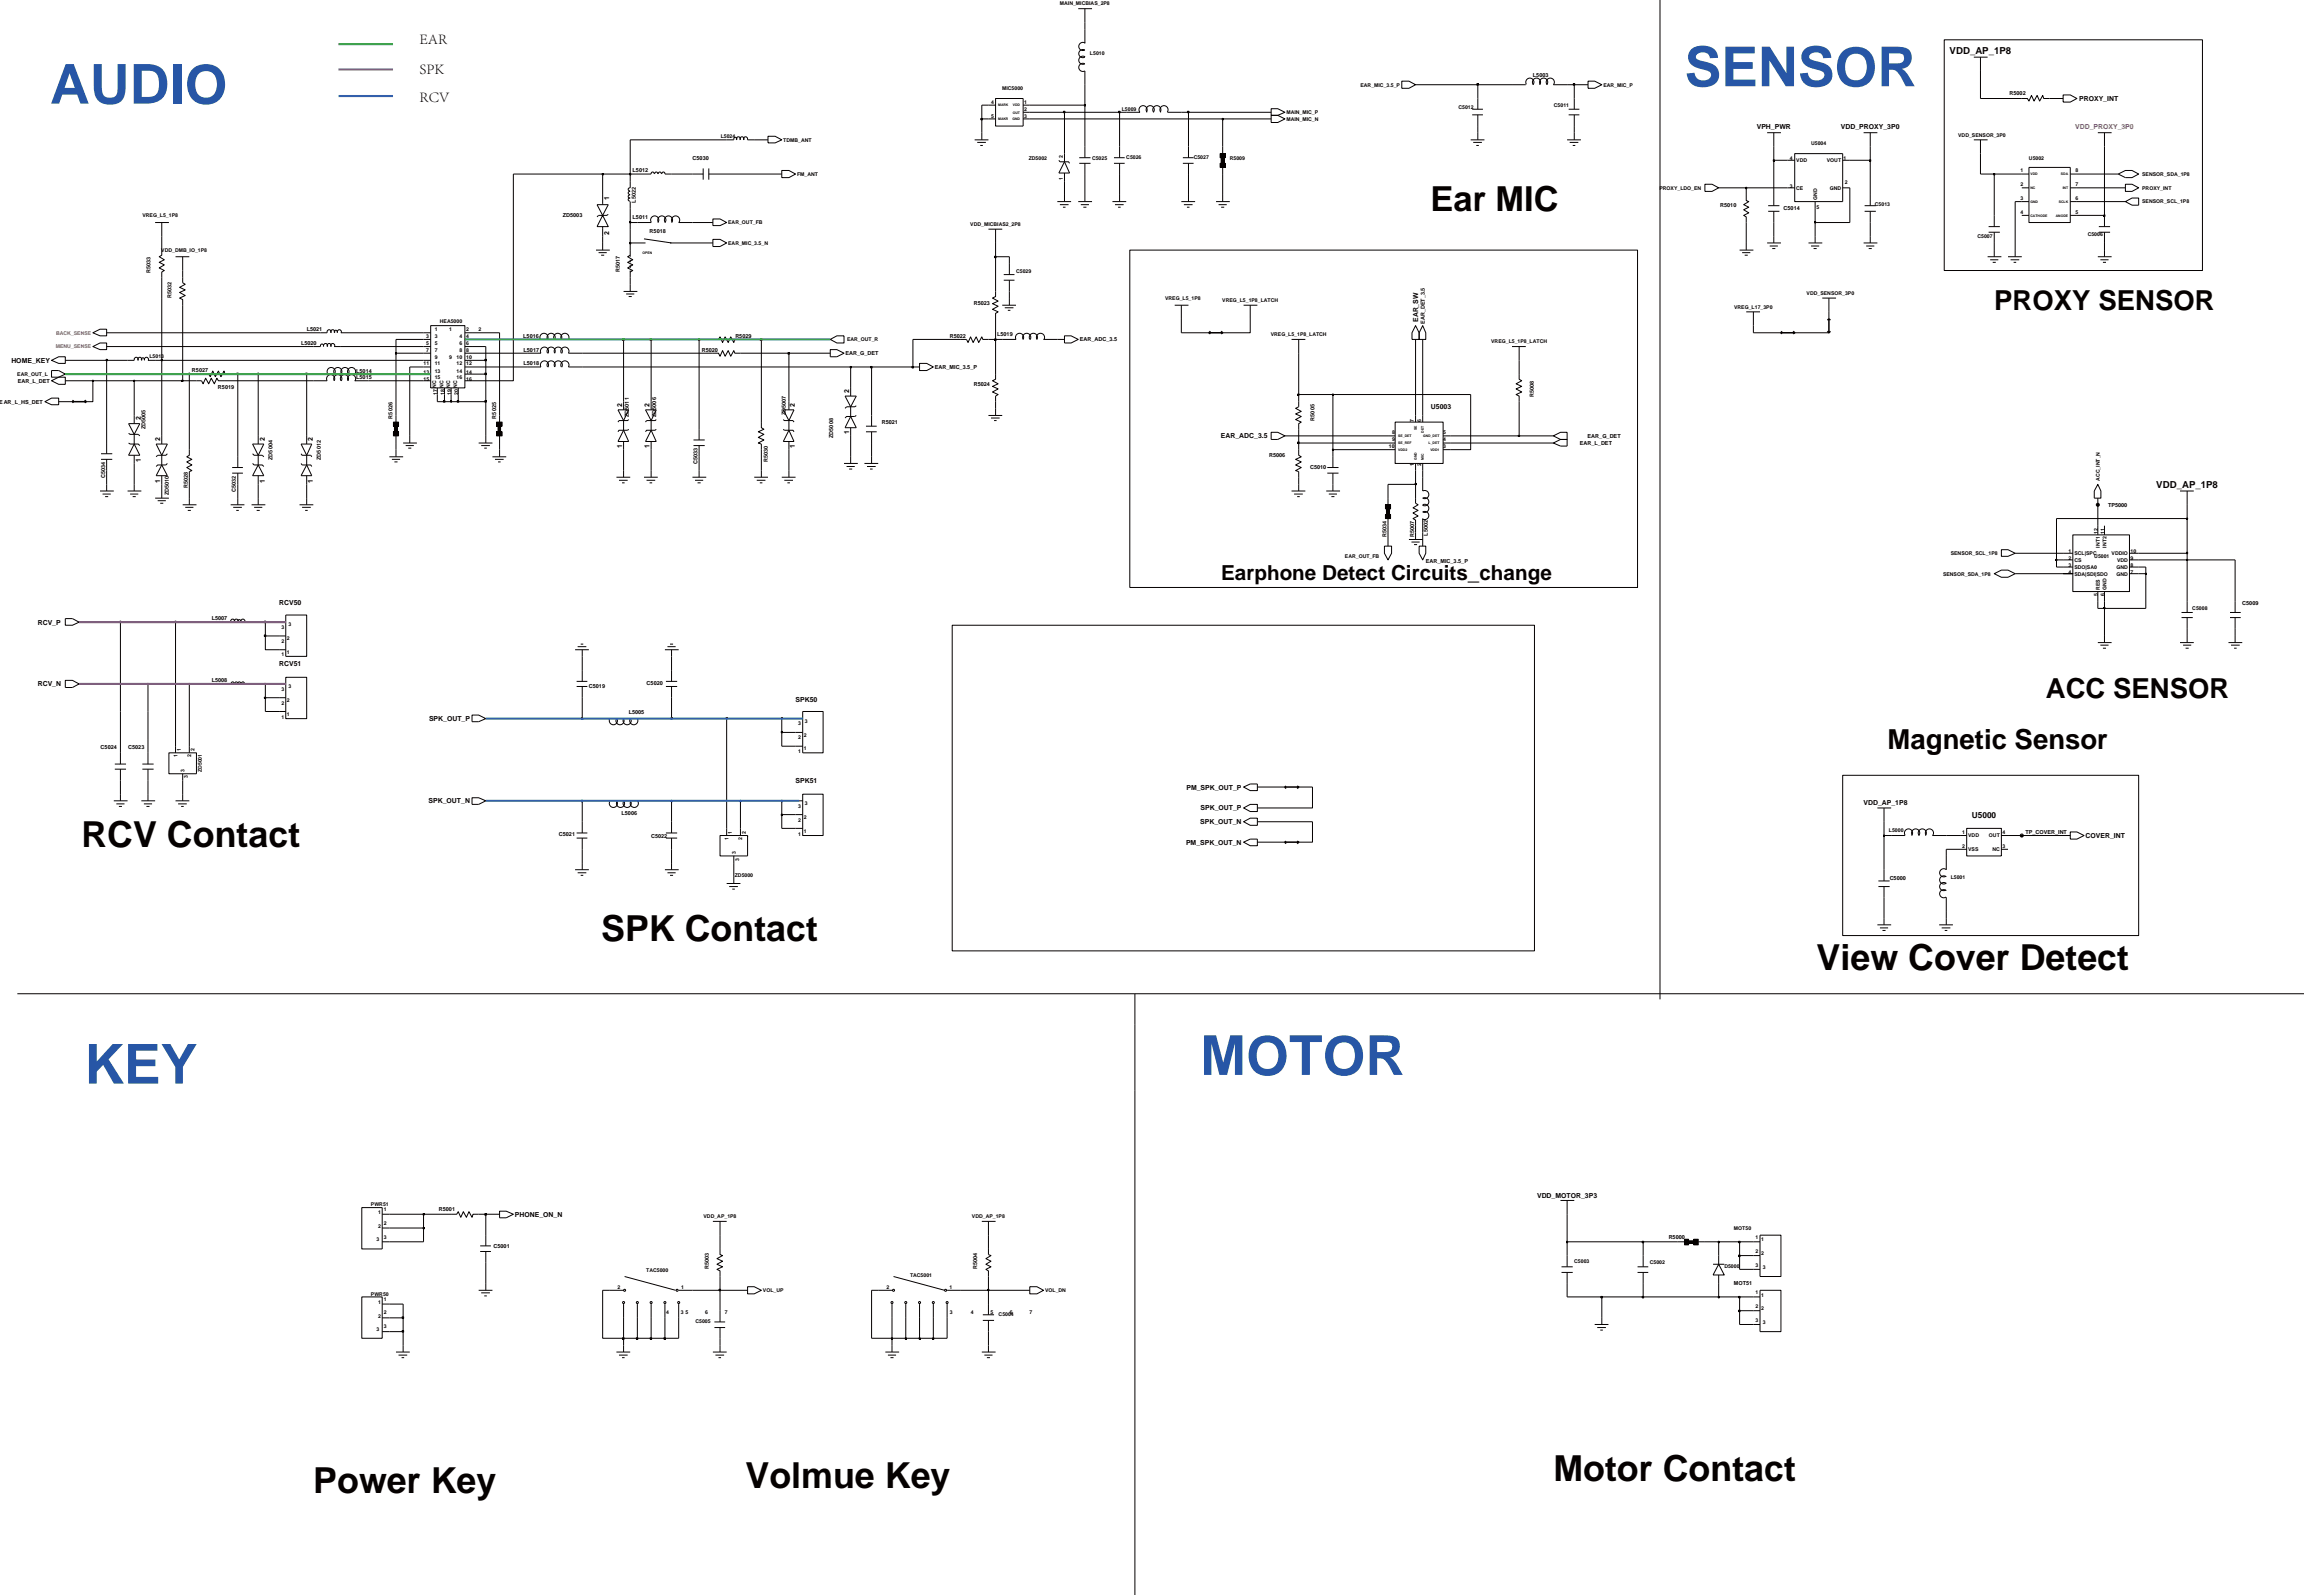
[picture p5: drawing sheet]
<svg xmlns="http://www.w3.org/2000/svg" width="382mm" height="265mm" viewBox="0 0 382 265" stroke-linecap="round" stroke-linejoin="round" font-family="sans-serif">
<defs><g id="words">
<g font-size="9.1" fill="#2756a6">
<text x="8.3" y="17.2">AUDIO</text>
<text x="279.5" y="14.3">SENSOR</text>
<text x="14" y="179.7">KEY</text>
<text x="199.1" y="178.3">MOTOR</text>
</g>
<g font-size="5.9" fill="#050100">
<text x="13.5" y="140.5">RCV Contact</text>
<text x="99.7" y="156">SPK Contact</text>
<text x="301.4" y="160.9">View Cover Detect</text>
<text x="257.7" y="245.7">Motor Contact</text>
<text x="52" y="247.7">Power Key</text>
<text x="123.7" y="246.9">Volmue Key</text>
</g>
<text font-size="5.7" fill="#050100" x="237.4" y="34.9">Ear MIC</text>
<g font-size="4.6" fill="#050100">
<text x="330.9" y="51.5">PROXY SENSOR</text>
<text x="339.4" y="115.7">ACC SENSOR</text>
<text x="313.2" y="124.3">Magnetic Sensor</text>
</g>
<text font-size="3.4" fill="#050100" x="202.6" y="96.2">Earphone Detect Circuits_change</text>
<g font-size="2.5" fill="#050100">
<text x="69.6" y="7.3">EAR</text>
<text x="69.6" y="12.2">SPK</text>
<text x="69.6" y="17">RCV</text>
</g>
<g font-size="1.6" fill="#050100">
<text x="323.5" y="8.9">VDD_AP_1P8</text>
<text x="357.8" y="80.9">VDD_AP_1P8</text>
</g>
<text font-size="1.4" fill="#050100" x="327.2" y="135.6">U5000</text>
<g font-size="1.1" fill="#050100">
<text x="345" y="16.8">PROXY_INT</text>
<text x="291.5" y="21.3">VPH_PWR</text>
<text x="305.4" y="21.3">VDD_PROXY_3P0</text>
<text x="101.1" y="33.1" transform="rotate(-90 101.1 33.1)">1</text>
<text x="101.1" y="38.9" transform="rotate(-90 101.1 38.9)">2</text>
<text x="235.3" y="53.4" transform="rotate(-90 235.3 53.4)">EAR_SW</text>
<text x="1.9" y="60.2">HOME_KEY</text>
<text x="140.9" y="65.2" transform="rotate(-90 140.9 65.2)">2</text>
<text x="23.4" y="69.7" transform="rotate(-90 23.4 69.7)">2</text>
<text x="103.2" y="67.4" transform="rotate(-90 103.2 67.4)">2</text>
<text x="107.8" y="67.4" transform="rotate(-90 107.8 67.4)">2</text>
<text x="131.9" y="67.4" transform="rotate(-90 131.9 67.4)">2</text>
<text x="237.4" y="67.9">U5003</text>
<text x="23.4" y="76.6" transform="rotate(-90 23.4 76.6)">1</text>
<text x="26.6" y="73.2" transform="rotate(-90 26.6 73.2)">2</text>
<text x="43.9" y="73.2" transform="rotate(-90 43.9 73.2)">2</text>
<text x="51.9" y="73.2" transform="rotate(-90 51.9 73.2)">2</text>
<text x="103.2" y="74.3" transform="rotate(-90 103.2 74.3)">1</text>
<text x="107.8" y="74.3" transform="rotate(-90 107.8 74.3)">1</text>
<text x="131.9" y="74.3" transform="rotate(-90 131.9 74.3)">1</text>
<text x="140.9" y="72.1" transform="rotate(-90 140.9 72.1)">1</text>
<text x="202.6" y="72.7">EAR_ADC_3.5</text>
<text x="26.6" y="80.1" transform="rotate(-90 26.6 80.1)">1</text>
<text x="43.9" y="80.1" transform="rotate(-90 43.9 80.1)">1</text>
<text x="51.9" y="80.1" transform="rotate(-90 51.9 80.1)">1</text>
<text x="46.3" y="100.4">RCV50</text>
<text x="6.3" y="103.6">RCV_P</text>
<text x="6.3" y="113.9">RCV_N</text>
<text x="46.3" y="110.5">RCV51</text>
<text x="71.2" y="119.6">SPK_OUT_P</text>
<text x="132" y="116.4">SPK50</text>
<text x="132" y="129.9">SPK51</text>
<text x="196.8" y="131">PM_SPK_OUT_P</text>
<text x="71.1" y="133.3">SPK_OUT_N</text>
<text x="199.1" y="136.7">SPK_OUT_N</text>
<text x="199.2" y="134.4">SPK_OUT_P</text>
<text x="309.2" y="133.6">VDD_AP_1P8</text>
<text x="196.8" y="140.1">PM_SPK_OUT_N</text>
<text x="346" y="139">COVER_INT</text>
<text x="85.4" y="201.8">PHONE_ON_N</text>
<text x="255" y="198.7">VDD_MOTOR_3P3</text>
</g>
<text font-size="1.1" fill="#ee2d29" x="344.3" y="21.3">VDD_PROXY_3P0</text>
<g font-size=".9" fill="#050100">
<text x="175.9" y=".9">MAIN_MICBIAS_2P8</text>
<text x="180.8" y="9.1">L5010</text>
<text x="164.5" y="17.3">4</text>
<text x="166.3" y="15">MIC5000</text>
<text x="169.9" y="17.3">1</text>
<text x="225.7" y="14.4">EAR_MIC_3.5_P</text>
<text x="254.3" y="12.7">L5003</text>
<text x="257.8" y="17.7">C5011</text>
<text x="266" y="14.4">EAR_MIC_P</text>
<text x="333.4" y="15.8">R5002</text>
<text x="119.6" y="22.9">L5024</text>
<text x="130" y="23.5">TDMB_ANT</text>
<text x="164.5" y="19.6">5</text>
<text x="169.9" y="18.4">2</text>
<text x="169.9" y="19.6">3</text>
<text x="186.1" y="18.3">L5009</text>
<text x="213.4" y="18.9">MAIN_MIC_P</text>
<text x="213.4" y="20">MAIN_MIC_N</text>
<text x="242" y="18">C5012</text>
<text x="324.9" y="22.7">VDD_SENSOR_3P0</text>
<text x="105" y="28.6">L5012</text>
<text x="114.9" y="26.6">C5030</text>
<text x="132.2" y="29.2">FM_ANT</text>
<text x="170.7" y="26.6">ZD5002</text>
<text x="176.4" y="29.8" transform="rotate(-90 176.4 29.8)">1</text>
<text x="176.4" y="26.1" transform="rotate(-90 176.4 26.1)">2</text>
<text x="181.2" y="26.6">C5025</text>
<text x="186.9" y="26.4">C5026</text>
<text x="198" y="26.4">C5027</text>
<text x="204" y="26.6">R5009</text>
<text x="297" y="26.6">4</text>
<text x="298" y="26.9">VDD</text>
<text x="300.5" y="24">U5004</text>
<text x="303.1" y="26.9">VOUT</text>
<text x="305.8" y="26.6">1</text>
<text x="335.2" y="28.6">1</text>
<text x="336.6" y="26.6">U5002</text>
<text x="344.4" y="28.6">8</text>
<text x="355.4" y="29.2">SENSOR_SDA_1P8</text>
<text x="105.5" y="33.6" transform="rotate(-90 105.5 33.6)">L5022</text>
<text x="275.3" y="31.5">PROXY_LDO_EN</text>
<text x="285.4" y="34.3">R5010</text>
<text x="295.9" y="34.9">C5014</text>
<text x="297" y="31.2">3</text>
<text x="298" y="31.5">CE</text>
<text x="301.4" y="34.6">5</text>
<text x="301.5" y="33.2" transform="rotate(-90 301.5 33.2)">GND</text>
<text x="303.6" y="31.5">GND</text>
<text x="306.1" y="30.6">2</text>
<text x="311.1" y="34.1">C5013</text>
<text x="335.2" y="30.9">2</text>
<text x="335.2" y="33.2">3</text>
<text x="335.2" y="35.4">4</text>
<text x="344.4" y="35.4">5</text>
<text x="344.4" y="33.2">6</text>
<text x="344.4" y="30.9">7</text>
<text x="355.4" y="31.5">PROXY_INT</text>
<text x="355.4" y="33.8">SENSOR_SCL_1P8</text>
<text x="23.6" y="36">VREG_L5_1P8</text>
<text x="26.8" y="41.8">VDD_DMB_IO_1P8</text>
<text x="93.4" y="36.1">ZD5003</text>
<text x="105" y="36.4">L5011</text>
<text x="107.8" y="38.7">R5018</text>
<text x="120.8" y="40.6">EAR_MIC_3.5_N</text>
<text x="120.8" y="37.2">EAR_OUT_FB</text>
<text x="161" y="37.5">VDD_MICBIAS2_2P8</text>
<text x="328.1" y="39.5">C5007</text>
<text x="346.4" y="39.2">C5006</text>
<text x="25" y="45.3" transform="rotate(-90 25 45.3)">R5033</text>
<text x="102.9" y="45.1" transform="rotate(-90 102.9 45.1)">R5017</text>
<text x="168.6" y="45.2">C5029</text>
<text x="28.4" y="49.4" transform="rotate(-90 28.4 49.4)">R5032</text>
<text x="73" y="53.6">HEA5000</text>
<text x="161.6" y="50.6">R5023</text>
<text x="193.3" y="49.8">VREG_L5_1P8</text>
<text x="202.8" y="50.1">VREG_L5_1P8_LATCH</text>
<text x="236.4" y="53.8" transform="rotate(-90 236.4 53.8)">EAR_DET_3.5</text>
<text x="287.7" y="51.2">VREG_L17_3P0</text>
<text x="299.7" y="48.9">VDD_SENSOR_3P0</text>
<text x="24.8" y="59.4">L5013</text>
<text x="50" y="57.1">L5020</text>
<text x="50.9" y="54.9">L5021</text>
<text x="70.7" y="56">3</text>
<text x="70.7" y="58.3">7</text>
<text x="70.7" y="57.2">5</text>
<text x="72.1" y="56">3</text>
<text x="72.1" y="57.2">5</text>
<text x="72.1" y="54.9">1</text>
<text x="72.1" y="58.3">7</text>
<text x="72.1" y="59.5">9</text>
<text x="74.5" y="54.9">1</text>
<text x="74.5" y="59.5">9</text>
<text x="75.8" y="59.5">10</text>
<text x="76.2" y="56">4</text>
<text x="76.2" y="58.3">8</text>
<text x="76.2" y="57.2">6</text>
<text x="77.3" y="56">4</text>
<text x="77.3" y="54.9">2</text>
<text x="77.3" y="58.3">8</text>
<text x="77.3" y="57.2">6</text>
<text x="77.4" y="59.5">10</text>
<text x="79.4" y="54.9">2</text>
<text x="86.8" y="56">L5016</text>
<text x="86.9" y="58.3">L5017</text>
<text x="116.4" y="58.3">R5020</text>
<text x="122" y="56">R5029</text>
<text x="140.3" y="58.9">EAR_G_DET</text>
<text x="140.5" y="56.6">EAR_OUT_R</text>
<text x="157.6" y="56">R5022</text>
<text x="165.4" y="55.8">L5019</text>
<text x="179.2" y="56.6">EAR_ADC_3.5</text>
<text x="210.8" y="55.8">VREG_L5_1P8_LATCH</text>
<text x="247.4" y="57">VREG_L5_1P8_LATCH</text>
<text x="2.9" y="62.4">EAR_OUT_L</text>
<text x="3" y="63.5">EAR_L_DET</text>
<text x="31.9" y="61.7">R5027</text>
<text x="36.2" y="64.6">R5019</text>
<text x="59.1" y="61.8">L5014</text>
<text x="59.1" y="62.9">L5015</text>
<text x="70.3" y="62.1">13</text>
<text x="70.3" y="63.2">15</text>
<text x="70.3" y="60.6">11</text>
<text x="72.1" y="61.8">13</text>
<text x="72.1" y="62.9">15</text>
<text x="72.1" y="60.6">11</text>
<text x="72.4" y="64.3" transform="rotate(-90 72.4 64.3)">NC</text>
<text x="72.6" y="65.4" transform="rotate(-90 72.6 65.4)">17</text>
<text x="73.6" y="64.3" transform="rotate(-90 73.6 64.3)">NC</text>
<text x="73.7" y="65.4" transform="rotate(-90 73.7 65.4)">18</text>
<text x="74.7" y="64.3" transform="rotate(-90 74.7 64.3)">NC</text>
<text x="74.8" y="65.4" transform="rotate(-90 74.8 65.4)">19</text>
<text x="75.8" y="61.8">14</text>
<text x="75.8" y="62.9">16</text>
<text x="75.8" y="60.6">12</text>
<text x="75.9" y="64.3" transform="rotate(-90 75.9 64.3)">NC</text>
<text x="76" y="65.4" transform="rotate(-90 76 65.4)">20</text>
<text x="77.4" y="62.1">14</text>
<text x="77.4" y="63.2">16</text>
<text x="77.4" y="60.6">12</text>
<text x="86.9" y="60.6">L5018</text>
<text x="155.1" y="61.2">EAR_MIC_3.5_P</text>
<text x="161.6" y="64">R5024</text>
<text x="254.5" y="65.9" transform="rotate(-90 254.5 65.9)">R5008</text>
<text x="0" y="67">EAR_L_HS_DET</text>
<text x="24.1" y="71.2" transform="rotate(-90 24.1 71.2)">ZD5005</text>
<text x="65.1" y="69.4" transform="rotate(-90 65.1 69.4)">R5026</text>
<text x="82.3" y="69.4" transform="rotate(-90 82.3 69.4)">R5025</text>
<text x="104.3" y="69.2" transform="rotate(-90 104.3 69.2)">ZD5011</text>
<text x="108.9" y="69.2" transform="rotate(-90 108.9 69.2)">ZD5006</text>
<text x="130.4" y="68.9" transform="rotate(-90 130.4 68.9)">ZD5007</text>
<text x="146.3" y="70.4">R5021</text>
<text x="218.1" y="69.8" transform="rotate(-90 218.1 69.8)">R5005</text>
<text x="234.6" y="70" transform="rotate(-90 234.6 70)">7</text>
<text x="235.8" y="70" transform="rotate(-90 235.8 70)">6</text>
<text x="45.2" y="76.3" transform="rotate(-90 45.2 76.3)">ZD5004</text>
<text x="53.2" y="76.3" transform="rotate(-90 53.2 76.3)">ZD5012</text>
<text x="115.7" y="77" transform="rotate(-90 115.7 77)">C5033</text>
<text x="127.4" y="76.6" transform="rotate(-90 127.4 76.6)">R5030</text>
<text x="138.3" y="72.6" transform="rotate(-90 138.3 72.6)">ZD5008</text>
<text x="210.6" y="75.8">R5006</text>
<text x="217.4" y="77.7">C5010</text>
<text x="230.4" y="74.3">10</text>
<text x="231" y="73.2">9</text>
<text x="231" y="72">8</text>
<text x="234.6" y="77.4" transform="rotate(-90 234.6 77.4)">1</text>
<text x="235.8" y="77.4" transform="rotate(-90 235.8 77.4)">2</text>
<text x="239.4" y="74.3">3</text>
<text x="239.4" y="73.2">4</text>
<text x="239.4" y="72">5</text>
<text x="262.1" y="73.8">EAR_L_DET</text>
<text x="263.4" y="72.6">EAR_G_DET</text>
<text x="17.4" y="79.3" transform="rotate(-90 17.4 79.3)">C5034</text>
<text x="28" y="82.2" transform="rotate(-90 28 82.2)">ZD5010</text>
<text x="31.2" y="81" transform="rotate(-90 31.2 81)">R5028</text>
<text x="39.1" y="81.6" transform="rotate(-90 39.1 81.6)">C5032</text>
<text x="348.4" y="79.8" transform="rotate(-90 348.4 79.8)">ACC_INT_N</text>
<text x="230" y="89.2" transform="rotate(-90 230 89.2)">R5034</text>
<text x="234.6" y="89.2" transform="rotate(-90 234.6 89.2)">R5007</text>
<text x="236.9" y="88.9" transform="rotate(-90 236.9 88.9)">L5002</text>
<text x="348.1" y="88.6" transform="rotate(-90 348.1 88.6)">12</text>
<text x="349.2" y="88.6" transform="rotate(-90 349.2 88.6)">11</text>
<text x="349.8" y="84.1">TP5000</text>
<text x="223.1" y="92.6">EAR_OUT_FB</text>
<text x="236.6" y="93.5">EAR_MIC_3.5_P</text>
<text x="322.4" y="95.5">SENSOR_SDA_1P8</text>
<text x="323.7" y="92.1">SENSOR_SCL_1P8</text>
<text x="343.2" y="92.9">2</text>
<text x="343.2" y="95.2">4</text>
<text x="343.2" y="94.1">3</text>
<text x="343.2" y="91.8">1</text>
<text x="344.2" y="94.4">SDO|SA0</text>
<text x="344.2" y="93.2">CS</text>
<text x="344.2" y="92.1">SCL|SPC</text>
<text x="344.2" y="95.5">SDA|SDI|SDO</text>
<text x="347.5" y="92.5">U5001</text>
<text x="348.4" y="90.8" transform="rotate(-90 348.4 90.8)">INT1</text>
<text x="349.5" y="90.8" transform="rotate(-90 349.5 90.8)">INT2</text>
<text x="350.3" y="92.1">VDDIO</text>
<text x="351.2" y="94.4">GND</text>
<text x="351.2" y="95.5">GND</text>
<text x="351.2" y="93.2">VDD</text>
<text x="353.5" y="92.9">9</text>
<text x="353.5" y="91.8">10</text>
<text x="353.5" y="94.1">8</text>
<text x="353.5" y="95.2">7</text>
<text x="348.1" y="98.9" transform="rotate(-90 348.1 98.9)">5</text>
<text x="348.4" y="97.9" transform="rotate(-90 348.4 97.9)">RES</text>
<text x="349.2" y="98.9" transform="rotate(-90 349.2 98.9)">6</text>
<text x="349.5" y="97.9" transform="rotate(-90 349.5 97.9)">GND</text>
<text x="363.7" y="101.2">C5008</text>
<text x="372" y="100.4">C5009</text>
<text x="35.1" y="102.9">L5007</text>
<text x="46.7" y="106.6">2</text>
<text x="46.7" y="104.3">3</text>
<text x="47.6" y="106.2">2</text>
<text x="47.9" y="103.9">3</text>
<text x="35.1" y="113.2">L5008</text>
<text x="46.7" y="108.9">1</text>
<text x="47.6" y="108.5">1</text>
<text x="107.3" y="113.7">C5020</text>
<text x="46.7" y="119.2">1</text>
<text x="46.7" y="116.9">2</text>
<text x="46.7" y="114.6">3</text>
<text x="47.6" y="118.7">1</text>
<text x="47.6" y="116.4">2</text>
<text x="47.9" y="114.1">3</text>
<text x="97.7" y="114.1">C5019</text>
<text x="104.3" y="118.4">L5005</text>
<text x="133.5" y="119.9">3</text>
<text x="16.7" y="124.3">C5024</text>
<text x="21.3" y="124.3">C5023</text>
<text x="29.4" y="125.6" transform="rotate(-90 29.4 125.6)">1</text>
<text x="30" y="124.6" transform="rotate(-90 30 124.6)">1</text>
<text x="31.7" y="125.6" transform="rotate(-90 31.7 125.6)">2</text>
<text x="32.3" y="124.6" transform="rotate(-90 32.3 124.6)">2</text>
<text x="132.4" y="124.9">1</text>
<text x="132.4" y="122.6">2</text>
<text x="132.4" y="120.3">3</text>
<text x="133.4" y="124.5">1</text>
<text x="133.4" y="122.2">2</text>
<text x="30.6" y="128" transform="rotate(-90 30.6 128)">3</text>
<text x="31.2" y="129.1" transform="rotate(-90 31.2 129.1)">3</text>
<text x="33.5" y="128.1" transform="rotate(-90 33.5 128.1)">ZD5001</text>
<text x="103.1" y="135.2">L5006</text>
<text x="132.4" y="136.3">2</text>
<text x="132.4" y="134">3</text>
<text x="133.4" y="135.9">2</text>
<text x="133.5" y="133.6">3</text>
<text x="92.7" y="138.6">C5021</text>
<text x="108" y="139">C5022</text>
<text x="120.9" y="139.3" transform="rotate(-90 120.9 139.3)">1</text>
<text x="121.4" y="138.3" transform="rotate(-90 121.4 138.3)">1</text>
<text x="122.1" y="141.7" transform="rotate(-90 122.1 141.7)">3</text>
<text x="122.6" y="142.8" transform="rotate(-90 122.6 142.8)">3</text>
<text x="123.2" y="139.3" transform="rotate(-90 123.2 139.3)">2</text>
<text x="123.7" y="138.3" transform="rotate(-90 123.7 138.3)">2</text>
<text x="132.4" y="138.6">1</text>
<text x="133.4" y="138.2">1</text>
<text x="313.4" y="138.1">L5000</text>
<text x="325.6" y="138.3">1</text>
<text x="325.6" y="140.6">2</text>
<text x="326.6" y="138.9">VDD</text>
<text x="326.6" y="141.2">VSS</text>
<text x="330" y="138.9">OUT</text>
<text x="330.6" y="141.2">NC</text>
<text x="332.2" y="140.6">3</text>
<text x="332.2" y="138.3">4</text>
<text x="336" y="138.3">TP_COVER_INT</text>
<text x="121.9" y="145.5">ZD5000</text>
<text x="313.5" y="146">C5000</text>
<text x="323.7" y="145.8">L5001</text>
<text x="61.6" y="200.1">PWR51</text>
<text x="62.7" y="201.4">1</text>
<text x="62.7" y="203.7">2</text>
<text x="63.7" y="200.9">1</text>
<text x="63.7" y="203.2">2</text>
<text x="72.8" y="200.9">R5001</text>
<text x="116.7" y="202.1">VDD_AP_1P8</text>
<text x="161.3" y="202.1">VDD_AP_1P8</text>
<text x="62.5" y="205.9">3</text>
<text x="63.7" y="205.5">3</text>
<text x="81.9" y="207">C5001</text>
<text x="261.2" y="209.5">C5003</text>
<text x="273.7" y="209.7">C5002</text>
<text x="276.9" y="205.5">R5000</text>
<text x="287.7" y="204">MOT50</text>
<text x="291.3" y="205.5">1</text>
<text x="291.3" y="207.8">2</text>
<text x="292.2" y="208.2">2</text>
<text x="292.2" y="205.9">1</text>
<text x="61.6" y="215">PWR50</text>
<text x="63.7" y="215.8">1</text>
<text x="102.5" y="213.8">2</text>
<text x="107.2" y="210.9">TAC5000</text>
<text x="113" y="213.8">1</text>
<text x="117.6" y="210.6" transform="rotate(-90 117.6 210.6)">R5003</text>
<text x="126.6" y="214.3">VOL_UP</text>
<text x="147.1" y="213.8">2</text>
<text x="151" y="211.8">TAC5001</text>
<text x="157.6" y="213.8">1</text>
<text x="162.1" y="210.6" transform="rotate(-90 162.1 210.6)">R5004</text>
<text x="173.4" y="214.3">VOL_DN</text>
<text x="286.1" y="210.3">D5000</text>
<text x="287.7" y="213.2">MOT51</text>
<text x="291.3" y="214.7">1</text>
<text x="291.3" y="210.1">3</text>
<text x="292.2" y="215.1">1</text>
<text x="292.5" y="210.5">3</text>
<text x="62.5" y="220.8">3</text>
<text x="62.7" y="216.3">1</text>
<text x="62.7" y="218.6">2</text>
<text x="63.7" y="218">2</text>
<text x="63.7" y="220.3">3</text>
<text x="110.5" y="217.9">4</text>
<text x="113" y="217.9">3</text>
<text x="113.8" y="217.9">5</text>
<text x="115.4" y="219.5">C5005</text>
<text x="117" y="217.9">6</text>
<text x="120.2" y="217.9">7</text>
<text x="157.6" y="217.9">3</text>
<text x="161.1" y="217.9">4</text>
<text x="164.3" y="217.9">5</text>
<text x="165.7" y="218.3">C5004</text>
<text x="167.6" y="217.9">6</text>
<text x="170.8" y="217.9">7</text>
<text x="291.3" y="216.9">2</text>
<text x="291.3" y="219.2">3</text>
<text x="292.2" y="217.4">2</text>
<text x="292.5" y="219.7">3</text>
</g>
<g font-size=".9" fill="#ee2d29">
<text x="9.3" y="57.8">MENU_SENSE</text>
<text x="9.3" y="55.5">BACK_SENSE</text>
</g>
<g font-size=".6" fill="#050100">
<text x="165.6" y="17.6">MARK</text>
<text x="168" y="17.6">VDD</text>
<text x="165.6" y="19.9">MAKR</text>
<text x="168" y="19.9">GND</text>
<text x="168" y="18.8">OUT</text>
<text x="336.9" y="29.1">VDD</text>
<text x="341.9" y="29.1">SDA</text>
<text x="336.9" y="31.4">NC</text>
<text x="336.9" y="35.9">CATHODE</text>
<text x="336.9" y="33.7">GND</text>
<text x="341.1" y="35.9">ANODE</text>
<text x="341.6" y="33.7">SCLK</text>
<text x="342.2" y="31.4">INT</text>
<text x="106.6" y="42.1">OPEN</text>
<text x="235.1" y="71.4" transform="rotate(-90 235.1 71.4)">SE</text>
<text x="236.3" y="71.8" transform="rotate(-90 236.3 71.8)">DET</text>
<text x="232" y="73.7">SE_REF</text>
<text x="232" y="74.8">VDD2</text>
<text x="232" y="72.5">SE_DET</text>
<text x="235.1" y="76.3" transform="rotate(-90 235.1 76.3)">GND</text>
<text x="236.1" y="72.5">GND_DET</text>
<text x="236.3" y="76.3" transform="rotate(-90 236.3 76.3)">MIC</text>
<text x="237" y="73.7">L_DET</text>
<text x="237.3" y="74.8">VDD1</text>
</g>
</g></defs>
<g fill="none" stroke="#050100" stroke-width=".17">
<path d="M104.6 32.4h-.3l-.1 .2 .1 .2 .3 .1h-.3l-.1 .2 .1 .2 .2 .1M104.6 31.8h-.3l-.1 .2 .1 .2 .2 .1M104.6 30.1v1.1h-.3l-.1 .2 .1 .2 .2 .1M104.6 33.4v1.2M178.9 33.4h2.3M179.1 27.1h1.8M179.1 26.2h1.8M179.3 34h1.4M179.7 34.4h.6M180 24.3v1.9M180 27.1v1.8M180 32.3v1.1"/>
<path d="M335.4 31.2h1.2M335.4 35.7h1.2M335.4 28.9h1.2M335.4 33.4h1.2M336.6 27.8h6.9v9.1h-6.9zM343.5 28.9h1.1M343.5 33.4h1.1M343.5 31.2h1.1M343.5 35.7h1.1M351.4 28.9l1.2-.6h1.1l1.1 .6-1.1 .6h-1.1zM30.3 46.1v.8l.4 .3-.9 .5 .9 .4-.9 .4 .9 .5-.9 .4 .5 .3v.9M70.3 55.2h1.2"/>
<path d="M70.3 57.5h1.2M70.3 59.8h1.2M70.3 58.6h1.2M70.3 56.3h1.2M71.5 54h5.6v10.3h-5.6zM77.1 55.2h1.2M77.1 59.8h1.2M77.1 56.3h1.2M77.1 58.6h1.2M77.1 57.5h1.2M348.1 42.6h2.2M348.5 43.1h1.3"/>
<path d="M348.9 43.5h.5M349.2 41.5v1.1M8.6 61.5h1.1l1.1 .6-1.1 .5h-1.1zM31.4 74.6v.9l-.4 .3 .8 .4-.8 .4 .8 .5-.8 .5 .8 .5-.4 .1v1M38.5 78.5h1.8M38.5 77.6h1.8M39.5 75.8v1.8M39.5 78.5v1.8M70.3 60.9h1.2M70.3 62.1h1.2M70.3 63.2h1.2M72.6 64.3v1.1"/>
<path d="M73.7 64.3v1.1M74.8 64.3v1.1M76 64.3v1.1M77.1 62.1h1.2M77.1 60.9h1.2M77.1 63.2h1.2M82.9 68.9v1.1M82.9 72.3v1.2M125.1 79.2h2.3M125.6 79.7h1.4M126.3 78.1v1.1M152.6 60.3h1.2l1.1 .6-1.1 .6h-1.2z"/>
<path d="M25.7 82.6h2.3M26.2 83.1h1.3M26.6 83.5h.5M26.8 81.4v1.2M41.7 83.7h2.3M42.2 84.2h1.3M42.6 84.7h.5M42.8 82.6v1.1M126.1 80.1h.4M220 81.4h2.3M220.5 82h1.3M220.9 82.4h.5"/>
<path d="M221.1 80.3v1.1M234.9 82.6v.9l.4 .2-.9 .5 .9 .5-.9 .4 .9 .5-.9 .4 .5 .3v.9M110.5 113h1.9M110.5 113.9h1.9M111.4 111.2v1.8M111.4 113.9v1.8M23.6 126.7h1.9M23.6 127.6h1.9M24.6 124.9v1.8M24.6 127.6v1.9M28 124.9h4.6v3.5h-4.6zM29.1 123.8v1.1"/>
<path d="M30.3 128.4v1.1M31.4 123.8v1.1M206.3 136.3l1.1-.6h1.2v1.2h-1.2zM313.8 138.6h2.3M316.1 138.6a.68 .68 0 0 1 .1-.9 .68 .68 0 0 1 .9 0 .68 .68 0 0 1 .1 .9M317.3 138.5a.68 .68 0 0 1 .6-1 .68 .68 0 0 1 .5 1.1M318.4 138.6a.68 .68 0 0 1 .1-.9 .68 .68 0 0 1 .9 0 .68 .68 0 0 1 .1 .9M319.5 138.5a.68 .68 0 0 1 .7-1 .68 .68 0 0 1 .4 1.1M320.6 138.6h2.3M325.2 138.6h1.1M326.3 137.4h5.8v4.6h-5.8zM332.1 138.6h1.1"/>
<path d="M325.2 140.9h1.1M332.1 140.9h1.1M170.9 213.4h1.1l1.1 .6-1.1 .6h-1.1zM65.7 224.3h2.3M66.1 224.8h1.5M66.6 225.2h.5M66.9 223.2v1.1M162.9 224.3h2.3M163.3 224.8h1.4M163.7 225.2h.6M164 223.2v1.1"/>
</g>
<path d="M82.6 70.7h.5v.9h-.5z" fill="#050100"/>
<path d="M82.6 70.7h.5v.9h-.5z" fill="none" stroke="#050100" stroke-width=".17"/>
<path d="M82.4 71.6h.9v.7h-.9z" fill="#050100"/>
<path d="M82.4 71.6h.9v.7h-.9z" fill="none" stroke="#050100" stroke-width=".17"/>
<path d="M82.4 70h.9v.7h-.9z" fill="#050100"/>
<g fill="none" stroke="#050100" stroke-width=".17">
<path d="M327.5 9.5h2.3M328.6 9.5v2.3M118.3 39.7h1.2l1.1 .6-1.1 .6h-1.2zM201.8 33.4h2.2M202.2 34h1.3M202.6 34.4h.5M202.9 32.3v1.1M8.5 59.8l1.2-.6h1.1v1.1h-1.1zM21.2 59.8h1.1M22.3 59.8a.34 .34 0 0 1 .3-.5 .34 .34 0 0 1 .3 .5M22.9 59.8a.34 .34 0 0 1 .3-.5 .34 .34 0 0 1 .3 .5M23.5 59.7v-.3h.2h.2v.3"/>
<path d="M24 59.8a.34 .34 0 0 1 .3-.5 .34 .34 0 0 1 .3 .5M24.6 59.8h1.1M29.1 42.6h2.3M30.3 42.6v2.3M118.3 56.3h.9l.3-.4 .4 .9 .4-.9 .5 .9 .4-.9 .5 .9 .2-.5h.9M118.3 58.6h.9l.3 .5 .4-.9 .4 .9 .5-.9 .4 .9 .5-.9 .2 .4h.9M166.5 46.5h1.8M166.5 45.6h1.8M167.5 43.8v1.8M167.5 46.5v1.8M176.6 55.7h1.1l1.2 .6-1.2 .6h-1.1zM194.9 50.6h2.3"/>
<path d="M196 50.6v2.3M206.3 50.6h2.3M207.4 50.6v2.3M288.6 41.5h2.3M289.1 41.9h1.3M289.5 42.3h.5M289.7 40.3v1.2M333.2 42.6h2.2M333.6 43.1h1.4M334.1 43.5h.4M334.3 41.5v1.1M16.8 76.2h1.8"/>
<path d="M16.8 75.3h1.8M17.7 73.5v1.8M17.7 76.2v1.9M82.4 70h.9v.7h-.9zM106.8 79.2h2.3M107.1 68h1.8l-.9 1.8zM107.3 79.7h1.4M108 66.6v1.4M108 69.8v1.6M108 73.2v1.4M108 78.1v1.1M108 71.4l.9 1.8h-1.8z"/>
<path d="M108.9 69.6l-.2 .2h-1.4l-.2 .2M108.9 71.2l-.2 .2h-1.4l-.2 .2M115.1 73.9h1.8M115.1 73h1.8M116 71.2v1.8M116 73.9v1.9M130 69.6l.1 .2h1.5l.1 .2M130 71.2l.1 .2h1.5l.1 .2M130 68h1.7l-.8 1.8zM130.9 71.4l.8 1.8h-1.7zM130.9 66.6v1.4M130.9 69.8v1.6"/>
<path d="M130.9 73.2v1.4M140 76.9h2.3M140.5 77.4h1.3M140.9 77.8h.5M141.1 75.8v1.1M220.2 78.5h1.9M220.2 77.6h1.9M221.1 75.8v1.8M221.1 78.5v1.8M107.8 80.1h.4M342.3 92.9h1.6M342.3 95.2h1.6h-1.6"/>
<path d="M342.3 91.8h1.6M342.3 94.1h1.6M343.9 88.7h9.4v9.4h-9.4zM348.1 87.2v1.5M348.1 98.1v1.6M349.2 87.2v1.5M349.2 98.1v1.6M353.3 92.9h1.5M353.3 95.2h1.5M353.3 91.8h1.5M353.3 94.1h1.5M95.4 107.8h2.3"/>
<path d="M95.8 107.3h1.5M96.3 106.8h.5M96.6 107.8v1.1M132 119.2h1.2M133.2 118h3.4v6.9h-3.4zM369.7 106.6h2.3M370.2 107h1.4M370.7 107.5h.4M370.8 105.5v1.1M23.5 132.8h2.2M23.9 133.3h1.3M24.3 133.8h.5"/>
<path d="M24.6 131.7v1.1M132 121.5h1.2M132 123.8h1.2M206.3 139.7l1.1-.5h1.2v1.1h-1.2zM206.3 130.6l1.1-.6h1.2v1.1h-1.2zM60 200.3h3.4v6.9h-3.4zM60 215.1h3.4v6.9h-3.4zM63.4 206h1.2M63.4 203.7h1.2M63.4 201.4h1.2M63.4 216.3h1.2M63.4 218.6h1.2"/>
<path d="M74.8 201.4h1l.2-.4 .5 .9 .4-.9 .5 .9 .4-.9 .5 .9 .2-.5h.9M118.5 219.3h1.8M119.5 217.4v1.9M145.7 214h2.3M148 216.3v2.3M148.2 211.8l8.5 2.2M150.3 216.3v2.3M152.6 216.3v2.3M154.9 216.3v2.3M157.1 214h2.3M157.1 216.3v2.3M164 207.2v.9l.4 .2-.8 .5 .8 .4-.8 .5 .8 .4-.8 .5 .4 .2v1"/>
<path d="M278.3 206h1.2M281.8 206h1.1M284.2 209.7h1.9M285.2 208.3v1.4M285.2 211.5v1.4M285.2 209.7l.9 1.8h-1.9zM290.9 215.1h1.1M290.9 219.7h1.1M290.9 217.4h1.1M292 214h3.5v6.9h-3.5zM63.4 220.9h1.2M102.3 224.3h2.3"/>
<path d="M102.7 224.8h1.4M103.2 225.2h.4M103.5 223.2v1.1M118.5 220.2h1.8M119.5 220.2v1.8"/>
<circle cx="148" cy="216.1" r=".17"/>
<circle cx="148.2" cy="214" r=".17"/>
<circle cx="150.3" cy="216.1" r=".17"/>
<circle cx="152.6" cy="216.1" r=".17"/>
<circle cx="154.9" cy="216.1" r=".17"/>
<circle cx="156.9" cy="214" r=".17"/>
<circle cx="157.1" cy="216.1" r=".17"/>
</g>
<path d="M213.2 139.7h2.3M213.4 139.5l-.2 .2 .2 .3M215.2 139.5l.3 .2-.3 .3" fill="none" stroke="#050100" stroke-width=".25"/>
<path d="M280.2 205.8h.8v.4h-.8z" fill="#050100"/>
<path d="M280.2 205.8h.8v.4h-.8z" fill="none" stroke="#050100" stroke-width=".17"/>
<path d="M279.5 205.6h.7v.9h-.7z" fill="#050100"/>
<path d="M279.5 205.6h.7v.9h-.7z" fill="none" stroke="#050100" stroke-width=".17"/>
<path d="M281 205.6h.8v.9h-.8z" fill="#050100"/>
<g fill="none" stroke="#050100" stroke-width=".17">
<path d="M210.9 19.1h1.1l1.2 .6-1.2 .6h-1.1zM210.9 18h1.1l1.2 .6-1.2 .5h-1.1zM244.3 18.1h1.7M244.3 19.1h1.7M245.2 16.3v1.8M245.2 19.1v1.8M25.7 36.9h2.3M26.8 36.9v2.3M118.3 36.3h1.2l1.1 .6-1.1 .5h-1.2zM120.6 23.2h1.1M121.8 23.2v-.4h.2h.2v.4M122.8 23.2a.34 .34 0 0 0-.3-.5 .34 .34 0 0 0-.3 .5"/>
<path d="M123.4 23.2a.34 .34 0 0 0-.3-.5 .34 .34 0 0 0-.3 .5M124 23.2a.34 .34 0 0 0-.3-.5 .34 .34 0 0 0-.3 .5M124 23.2h1.1M164 38h2.3M165.2 38v2.3M184.6 33.4h2.3M185 34h1.4M185.5 34.4h.4M185.8 32.3v1.1M260 23.2h2.3M260.4 23.6h1.5M260.9 24.1h.5"/>
<path d="M261.2 22v1.2M289.7 32.3v1l.5 .1-.9 .6 .9 .4-.9 .4 .9 .5-.9 .4 .4 .3v.9M293.4 35.1h1.8M293.4 34.1h1.8M294.3 32.3v1.8M294.3 35.1v1.8M294.3 39.2v1.1M301.2 39.2v1.1M327.5 23.2h2.3M328.6 23.2v2.3M352.6 30.6h1.1l1.1 .6-1.1 .5h-1.1zM15.4 57.5l1.2-.6h1.1v1.1h-1.1z"/>
<path d="M26.8 41.5v.8l-.4 .3 .9 .5-.9 .4 .9 .4-.9 .5 .9 .5-.5 .2v1M53.2 55.2h1.1M54.3 55.2a.34 .34 0 0 1 .3-.5 .34 .34 0 0 1 .3 .5M54.9 55.2a.34 .34 0 0 1 .3-.5 .34 .34 0 0 1 .3 .5M55.5 55.2v-.3l.2-.1 .2 .1v.3M56 55.2a.34 .34 0 0 1 .3-.5 .34 .34 0 0 1 .3 .5M56.6 55.2h1.1M103.5 48.3h2.2M103.9 48.8h1.3M104.3 49.2h.5M104.6 42.3l-.5 .3 .9 .5-.9 .4 .9 .4-.9 .6 .9 .4-.4 .2v1M104.6 41.5v1.1"/>
<path d="M104.6 43.1v.4M104.6 43.9v.5M104.6 44.9v.2M104.6 47.2v1.1M137.8 58h1.1l1.1 .6-1.1 .6h-1.1zM137.8 56.3l1.1-.6h1.1v1.2h-1.1zM165.2 48.3v.9l-.5 .2 .9 .6-.9 .4 .9 .4-.9 .5 .9 .4-.4 .3v.9M166.3 50.6h2.3M166.7 51.1h1.4M167.2 51.5h.4M167.5 49.4v1.2M293.2 40.3h2.3"/>
<path d="M293.6 40.8h1.4M294 41.2h.6M300.1 40.3h2.2M300.5 40.8h1.3M300.9 41.2h.5M302.3 49.4h2.3M303.4 49.4v2.3M8.5 63.2l1.2-.6h1.1v1.2h-1.1zM32.6 63.2h.8l.3 .5 .4-1 .5 1 .5-1 .5 1 .4-1 .2 .5h1M41.9 73.7h1.9l-1 1.8zM41.9 76.9l.3 .2h1.3l.3 .3M41.9 75.3l.3 .2h1.3l.3 .3"/>
<path d="M42.8 72.3v1.4M42.8 75.5v1.6M42.8 78.9v1.4M42.8 77.1l1 1.8h-1.9zM64.6 75.8h2.3M65 76.2h1.4M65.4 76.6h.6M65.7 68.9v1.1M65.7 72.3v1.2M65.7 74.6v1.2M79.4 73.5h2.3M79.8 73.9h1.5"/>
<path d="M80.3 74.3h.5M80.6 72.3v1.2M87.5 60.9h2.3a.68 .68 0 0 1 .6-1 .68 .68 0 0 1 .5 1M90.9 60.9a.68 .68 0 0 1 .5-1 .68 .68 0 0 1 .6 1 .68 .68 0 0 1 .6-1 .68 .68 0 0 1 .6 1M93.1 60.9a.68 .68 0 0 1 .6-1 .68 .68 0 0 1 .6 1h2.3M140.2 65.7h1.9l-1 1.8zM141.1 64.3v1.4M141.1 67.5v1.6M141.1 71v1.3M141.1 69.1l1 1.9h-1.9zM142.1 67.3l-.3 .2h-1.3l-.3 .2M142.1 68.9l-.3 .2h-1.3l-.3 .2"/>
<path d="M143.4 76.9h2.3M143.8 77.4h1.5M144.4 77.8h.4M144.6 75.8v1.1M257.7 73.5l1.2-.6h1.1v1.1h-1.1zM30.3 83.7h2.3M30.7 84.2h1.4M31.2 84.7h.5M31.4 82.6v1.1M49.7 83.7h2.3M50.1 84.2h1.5M50.6 84.7h.5"/>
<path d="M50.9 82.6v1.1M330.9 95.2l1.2-.6h1.1l1.1 .6-1.1 .6h-1.1zM332.1 91.2h1.1l1.1 .6-1.1 .5h-1.1zM10.8 102.6h1.2l1.1 .6-1.1 .5h-1.2zM46.3 113.5h1.1M46.3 115.7h1.1M46.3 103.2h1.1M46.3 105.5h1.1M46.3 118h1.1M46.3 107.8h1.1M47.4 112.4h3.5v6.8h-3.5zM47.4 102h3.5v6.9h-3.5z"/>
<path d="M78.3 118.6h1.1l1.2 .6-1.2 .5h-1.1zM348.1 106.6h2.2M348.5 107h1.3M348.9 107.5h.5M349.2 105.5v1.1M361.7 106.6h2.3M362.2 107h1.4M362.6 107.5h.5M362.9 105.5v1.1M18.9 132.8h2.3M19 126.7h1.9M19 127.6h1.9"/>
<path d="M19.3 133.3h1.4M19.7 133.8h.5M20 124.9v1.8M20 127.6v1.9M20 131.7v1.1M78.3 132.3h1.1l1.2 .5-1.2 .6h-1.1zM98.9 132.8h2.3M102.3 132.8a.68 .68 0 0 1-.1 .9 .68 .68 0 0 1-.9 .1 .68 .68 0 0 1-.1-.9M103.5 132.8a.68 .68 0 0 1-.5 1.1 .68 .68 0 0 1-.6-1M104.6 132.8a.68 .68 0 0 1-.1 .9 .68 .68 0 0 1-.9 .1 .68 .68 0 0 1-.1-.9M105.7 132.8h2.3M105.8 132.8a.68 .68 0 0 1-.5 1.1 .68 .68 0 0 1-.6-1"/>
<path d="M119.5 138.6h4.5v3.4h-4.5zM120.6 137.4v1.2M122.8 137.4v1.2M311.5 134h2.3M312.6 134v2.3M110.3 144.3h2.3M110.7 144.8h1.4M111.2 145.2h.5M111.4 143.2v1.1M121.7 142v1.2M311.7 147.1h1.8M311.7 146.1h1.8"/>
<path d="M312.6 144.3v1.8M312.6 147.1v1.7M79.7 207.6h1.7M79.7 206.7h1.7M80.6 204.9v1.8M80.6 207.6v1.9M82.9 200.9h1.1l1.2 .5-1.2 .6h-1.1zM124 213.4h1.1l1.2 .6-1.2 .6h-1.1zM163.1 218.1h1.8M163.1 219h1.8M164 216.3v1.8M164 219v1.9"/>
<path d="M264.6 219.7h2.3M265.8 218.6v1.1M281 205.6h.8v.9h-.8zM146.9 224.3h2.3M147.3 224.8h1.4M147.7 225.2h.5M148 223.2v1.1M265 220.2h1.4M265.5 220.6h.4"/>
</g>
<path d="M303.2 53.1l.2-.2 .3 .2M303.2 54.9l.2 .3 .3-.3M303.4 52.9v2.3" fill="none" stroke="#050100" stroke-width=".25"/>
<path d="M65.4 70.7h.6v.9h-.6z" fill="#050100"/>
<path d="M65.4 70.7h.6v.9h-.6z" fill="none" stroke="#050100" stroke-width=".17"/>
<path d="M65.3 71.6h.8v.7h-.8z" fill="#050100"/>
<path d="M65.3 71.6h.8v.7h-.8z" fill="none" stroke="#050100" stroke-width=".17"/>
<path d="M65.3 70h.8v.7h-.8z" fill="#050100"/>
<g fill="none" stroke="#050100" stroke-width=".17">
<path d="M178.9 1.4h2.3M180 1.4v2.3M180 4.9v2.3M180 9.4a.68 .68 0 0 0-1 .6 .68 .68 0 0 0 1 .6 .68 .68 0 0 0-1 .6 .68 .68 0 0 0 1 .6v2.3M180 7.1a.68 .68 0 0 0-1 .6 .68 .68 0 0 0 1 .6 .68 .68 0 0 0-1 .6 .68 .68 0 0 0 1 .6M190.2 18.6a.68 .68 0 0 0-.6-1.1 .68 .68 0 0 0-.5 1.1h-2.2M191.4 18.6a.68 .68 0 0 0-.1-.9 .68 .68 0 0 0-.9 0 .68 .68 0 0 0-.1 .9M192.5 18.6a.68 .68 0 0 0-.6-1.1 .68 .68 0 0 0-.5 1.1M193.7 18.6a.68 .68 0 0 0-.1-.9 .68 .68 0 0 0-1 0 .68 .68 0 0 0 0 .9M193.7 18.6h2.3M232.6 13.5h1.2l1.1 .6-1.1 .5h-1.2zM250.9 14.1h2.3"/>
<path d="M253.3 14a.68 .68 0 0 1 .6-1 .68 .68 0 0 1 .4 1.1M254.4 14a.68 .68 0 0 1 .1-.9 .68 .68 0 0 1 .9 0 .68 .68 0 0 1 0 1M255.5 14a.68 .68 0 0 1 .7-1 .68 .68 0 0 1 .4 1.1M256.7 14a.68 .68 0 0 1 .1-.9 .68 .68 0 0 1 .9 0 .68 .68 0 0 1 0 1M257.7 14.1h2.3M260.3 18.1h1.7M260.3 19.1h1.7M261.2 16.3v1.8M261.2 19.1v1.8M263.5 13.5h1.1l1.2 .6-1.2 .5h-1.1zM99.1 34h1.8l-.9 1.7zM100 32.3v1.7"/>
<path d="M100 37.6v1.6M100 35.7l.9 1.9h-1.8zM100.9 35.6l-.2 .1h-1.4l-.2 .3M105.7 36.9h2.3M106.8 39.6l4.6 .7h-.2M108.1 36.9a.68 .68 0 0 1 .1-.9 .68 .68 0 0 1 .9 0 .68 .68 0 0 1 0 .9M108.5 28.9v-.3l-.2-.1-.2 .1-.1 .3h-1.2M108.6 28.8l.1-.2 .2-.1 .2 .1v.3M109.2 28.8l.1-.2 .2-.1 .2 .1v.3M109.2 36.9a.68 .68 0 0 1 .7-1.1 .68 .68 0 0 1 .4 1.1M109.8 28.8l.1-.2 .2-.1 .1 .1 .1 .3M110.3 28.9h1.1"/>
<path d="M110.4 36.9a.68 .68 0 0 1 .1-.9 .68 .68 0 0 1 .9 0 .68 .68 0 0 1 0 .9M111.5 36.9a.68 .68 0 0 1 .6-1.1 .68 .68 0 0 1 .5 1.1h2.3M114.9 28.9h1.8M116.7 27.9v1.9M117.6 27.9v1.9M117.6 28.9h1.9M127.4 22.6h1.2l1.1 .6-1.1 .5h-1.2zM129.7 28.3h1.2l1.1 .6-1.1 .6h-1.2zM175.4 33.4h2.3M175.9 34h1.4M176.4 34.4h.4M176.6 32.3v1.1"/>
<path d="M184.8 27.1h1.8M184.8 26.2h1.8M185.8 24.3v1.9M185.8 27.1v1.8M196 33.4h2.3M196.4 34h1.5M196.9 34.4h.5M197.2 32.3v1.1M244 23.2h2.3M244.4 23.6h1.5M244.9 24.1h.5M245.2 22v1.2"/>
<path d="M282.9 30.6h1.2l1.1 .6-1.1 .5h-1.2zM293.2 22h2.3M294.3 22v2.3M296.6 31.2h1.2M296.6 26.6h1.2M297.8 25.5h7.9v7.9h-7.9zM301.2 33.4v1.2M305.7 26.6h1.2M305.7 31.2h1.2M309.2 22h2.3M309.4 35.1h1.8M309.4 34.1h1.8"/>
<path d="M310.3 22v2.3M310.3 32.3v1.8M310.3 35.1v1.8M310.3 39.2v1.1M329.9 38.5h1.9M329.9 37.6h1.9M330.9 35.7v1.9M330.9 38.5v1.8M348.1 22h2.2M349.2 22v2.3M52 57.5h1.2M53.2 57.5v-.4h.2h.2v.4"/>
<path d="M53.7 57.5a.34 .34 0 0 1 .3-.5 .34 .34 0 0 1 .3 .5 .34 .34 0 0 1 .3-.5 .34 .34 0 0 1 .3 .5M54.9 57.5a.34 .34 0 0 1 .3-.5 .34 .34 0 0 1 .3 .5M55.5 57.5h1.1M87.5 56.3h2.2M87.5 58.6h2.3a.68 .68 0 0 1 .6-1 .68 .68 0 0 1 .5 1M90.9 58.6a.68 .68 0 0 1 .5-1 .68 .68 0 0 1 .6 1 .68 .68 0 0 1 .6-1 .68 .68 0 0 1 .6 1M92 56.3a.68 .68 0 0 0-.6-1 .68 .68 0 0 0-.6 1 .68 .68 0 0 0-.6-1 .68 .68 0 0 0-.5 1M93.1 58.6a.68 .68 0 0 1 .6-1 .68 .68 0 0 1 .6 1h2.3M96.6 56.3h-2.3a.68 .68 0 0 0-.6-1 .68 .68 0 0 0-.6 1 .68 .68 0 0 0-.6-1 .68 .68 0 0 0-.5 1M98.9 41.5h2.3M99.3 41.9h1.4M99.7 42.3h.5"/>
<path d="M100 40.3v1.2M106.8 40.3h.3M159.4 56.3h1l.2 .5 .4-.9 .5 .9 .5-.9 .4 .9 .5-.9 .2 .4h.9M166.3 56.3h2.3a.68 .68 0 0 1 .6-1 .68 .68 0 0 1 .5 1M169.8 56.3a.68 .68 0 0 1 .6-1 .68 .68 0 0 1 .5 1M170.9 56.3a.68 .68 0 0 1 .6-1 .68 .68 0 0 1 .5 1 .68 .68 0 0 1 .7-1 .68 .68 0 0 1 .5 1M173.1 56.3h2.3M234.9 54l.6 1.2v1.1h-1.2v-1.1zM236 54l.6 1.2v1.1h-1.1v-1.1zM250.9 57.5h2.3M252.1 57.5v2.3M289.7 51.7h2.3"/>
<path d="M290.9 51.7v2.3M309.2 40.3h2.3M309.6 40.8h1.4M310 41.2h.6M329.8 42.6h2.3M330.2 43.1h1.4M330.6 43.5h.5M330.9 41.5v1.1M7.4 66.6l1.1-.6h1.2v1.1h-1.2zM21.3 73.5l.3 .2h1.3l.3 .2M21.3 70.3h1.9l-.9 1.8zM21.3 71.9l.3 .2h1.3l.3 .2"/>
<path d="M22.3 68.9v1.4M22.3 72.1v1.6M22.3 75.5v1.4M22.3 73.7l.9 1.8h-1.9zM25.9 73.7h1.9l-1 1.8zM26.8 72.3v1.4M26.8 75.5v1.6M26.8 78.9v1.4M26.8 77.1l1 1.8h-1.9zM27.8 75.3l-.3 .2h-1.3l-.3 .3M27.8 76.9l-.3 .2h-1.3l-.3 .3M33.7 62.1h.9l.3 .4 .4-.9 .4 .9 .5-.9 .5 .9 .5-.9 .1 .5h1"/>
<path d="M50 75.3l.1 .2h1.5l.1 .3M50 73.7h1.7l-.8 1.8zM50 76.9l.1 .2h1.5l.1 .3M50.9 72.3v1.4M50.9 75.5v1.6M50.9 78.9v1.4M50.9 77.1l.8 1.8h-1.7zM52 62.1h2.3M54.4 62a.68 .68 0 0 1 .6-1 .68 .68 0 0 1 .5 1.1M55.5 62a.68 .68 0 0 1 .1-.9 .68 .68 0 0 1 .9 .1 .68 .68 0 0 1 .1 .9M56.7 62a.68 .68 0 0 1 .6-1 .68 .68 0 0 1 .5 1.1M57.8 62a.68 .68 0 0 1 .1-.9 .68 .68 0 0 1 .9 .1 .68 .68 0 0 1 .1 .9h2.2"/>
<path d="M65.3 70h.8v.7h-.8zM81.7 75.8h2.3M82.1 76.2h1.5M82.6 76.6h.5M82.9 74.6v1.2M102.5 68h1.8l-.8 1.8zM103.5 66.6v1.4M103.5 69.8v1.6M103.5 73.2v1.4M103.5 71.4l.8 1.8h-1.8zM104.3 69.6l-.2 .2h-1.4l-.2 .2M104.3 71.2l-.2 .2h-1.4l-.2 .2"/>
<path d="M114.9 79.2h2.3M115.3 79.7h1.4M116 78.1v1.1M126.3 70v1l.4 .2-.9 .4 .9 .5-.9 .5 .9 .4-.9 .5 .5 .2v.9M129.7 79.2h2.3M130.1 79.7h1.5M130.9 78.1v1.1M164 68.9h2.3M164.4 69.3h1.5M164.9 69.8h.5M165.2 67.7v1.2M210.9 71.7h1.1l1.2 .6-1.2 .6h-1.1z"/>
<path d="M215.5 74.6v.9l.4 .3-.9 .4 .9 .4-.9 .5 .9 .5-.9 .5 .5 .1v1M215.5 66.6v.9l-.5 .2 .9 .5-.9 .5 .9 .4-.9 .5 .9 .4-.4 .3v.9M230.3 73.5h1.2M230.3 74.6h1.2M230.3 72.3h1.2M231.5 70h7.9v6.9h-7.9zM231.5 76.8v.1M234.9 68.9v1.1M234.9 76.9v1.2M236 79.2v2.3a.68 .68 0 0 1 1.1 .5 .68 .68 0 0 1-1.1 .6 .68 .68 0 0 1 1.1 .7 .68 .68 0 0 1-1.1 .5M236 68.9v1.1M236 76.9v1.2"/>
<path d="M239.4 74.6h1.2M239.4 72.3h1.2M239.4 73.5h1.2M252.1 62.1v.8l.4 .3-1 .5 1 .4-1 .4 1 .5-1 .4 .6 .3v.9M257.7 72.3l1.2-.6h1.1v1.2h-1.1zM21.2 81.4h2.3M21.6 82h1.3M22 82.4h.5M22.3 80.3v1.1M115.7 80.1h.5M130.6 80.1h.5M214.3 81.4h2.3"/>
<path d="M214.7 82h1.5M215.2 82.4h.4M215.5 80.3v1.1M229.7 90.6h1.2v1.2l-.6 1.1-.6-1.1zM230.3 82.6v1.1M230.3 86v1.2M233.8 89.5h2.2M234.2 89.9h1.3M234.6 90.3h.5M234.9 88.3v1.2M236 83.7a.68 .68 0 0 1 1.1 .6 .68 .68 0 0 1-1.1 .6 .68 .68 0 0 1 1.1 .6 .68 .68 0 0 1-1.1 .6M236 86v2.3"/>
<path d="M348.1 80.3l.5 1.1v1.2h-1.1v-1.2zM361.7 81.4h2.3M362.9 81.4v2.3M362.9 99.7v1.9M95.7 113.9h1.7M95.7 113h1.7M96.6 111.2v1.8M96.6 113.9v1.8M110.3 107.8h2.3M110.7 107.3h1.4M111.2 106.8h.5M111.4 107.8v1.1"/>
<path d="M361.9 102.4h1.9M362 101.6h1.8M362.9 102.4v1.9M132 132.8h1.2M132 135.1h1.2M132 137.4h1.2M133.2 131.7h3.4v6.9h-3.4zM206.3 134l1.1-.6h1.2v1.2h-1.2zM95.4 144.3h2.3M95.8 144.8h1.5M96.3 145.2h.5M96.6 143.2v1.1"/>
<path d="M321.7 153.4h2.3M322.2 153.9h1.4M322.7 154.3h.4M322.9 142v2.3a.68 .68 0 0 0-1.1 .4 .68 .68 0 0 0 1.1 .7M322.9 148.8v2.3M322.9 152.3v1.1M322.9 146.5a.68 .68 0 0 0-1.1 .5 .68 .68 0 0 0 1.1 .6M322.9 147.7a.68 .68 0 0 0-.9 .1 .68 .68 0 0 0 0 .9 .68 .68 0 0 0 .9 .1M322.9 145.4a.68 .68 0 0 0-.9 .1 .68 .68 0 0 0 0 .9 .68 .68 0 0 0 .9 .1M79.4 214h2.3M79.8 214.5h1.5M80.3 215h.5"/>
<path d="M80.6 212.9v1.1M101.2 214h2.3M103.5 216.3v2.3M103.6 211.8l8.5 2.2M105.7 216.3v2.3M108 216.3v2.3M110.3 216.3v2.3M112.6 214h2.3M112.6 216.3v2.3M119.5 207.2v.9l.4 .2-.9 .5 .9 .4-.9 .5 .9 .4-.9 .5 .5 .2v1M259.1 210.1h1.8M259.1 211.1h1.8"/>
<path d="M260 208.3v1.8M260 211.1v1.8M271.7 210.1h1.8M271.7 211.1h1.8M272.6 208.3v1.8M272.6 211.1v1.8M290.9 206h1.1M290.9 210.6h1.1M290.9 208.3h1.1M292 204.9h3.5v6.9h-3.5z"/>
<circle cx="348.1" cy="83.7" r=".25"/>
<circle cx="335.4" cy="138.6" r=".25"/>
<circle cx="103.5" cy="216.1" r=".17"/>
<circle cx="103.6" cy="214" r=".17"/>
<circle cx="105.7" cy="216.1" r=".17"/>
<circle cx="108" cy="216.1" r=".17"/>
<circle cx="110.3" cy="216.1" r=".17"/>
<circle cx="112.4" cy="214" r=".17"/>
<circle cx="112.6" cy="216.1" r=".17"/>
</g>
<path d="M200.8 54.9l-.2 .3 .2 .2M202.6 54.9l.3 .3h-2.3M202.9 55.2l-.3 .2M295.5 55.2h2.3M295.7 54.9l-.2 .3 .2 .2M297.5 54.9l.3 .3-.3 .2M213.2 130.6h2.3M213.4 130.4l-.2 .2 .2 .2M215.2 130.4l.3 .2-.3 .2" fill="none" stroke="#050100" stroke-width=".25"/>
<path d="M230 84.4h.5v.9h-.5z" fill="#050100"/>
<path d="M230 84.4h.5v.9h-.5z" fill="none" stroke="#050100" stroke-width=".17"/>
<path d="M229.9 85.3h.8v.7h-.8z" fill="#050100"/>
<path d="M229.9 85.3h.8v.7h-.8z" fill="none" stroke="#050100" stroke-width=".17"/>
<path d="M229.9 83.7h.8v.7h-.8z" fill="#050100"/>
<g fill="none" stroke="#050100" stroke-width=".17">
<path d="M175.7 26.6l.2 .2h1.4l.2 .3M176.6 25.5v1.3M176.6 28.7v1.4M176.6 26.8l.9 1.9h-1.8zM196.3 27.1h1.7M196.3 26.2h1.7M197.2 24.3v1.9M197.2 27.1v1.8M202.9 24.3v1.2M202.9 27.8v1.1M352.6 33.4l1.1-.5h1.1v1.1h-1.1zM15.4 55.2l1.2-.6h1.1v1.1h-1.1z"/>
<path d="M102.3 79.2h2.3M102.7 79.7h1.4M103.5 78.1v1.1M165.2 62.1v.8l-.5 .3 .9 .5-.9 .4 .9 .4-.9 .5 .9 .4-.4 .3v.9M16.6 81.4h2.3M17 82h1.4M17.4 82.4h.5M17.7 80.3v1.1M103.2 80.1h.4M229.9 83.7h.8v.7h-.8zM235.5 90.6h1.1v1.2l-.6 1.1-.5-1.1zM102.3 119.2a.68 .68 0 0 1-.5 1 .68 .68 0 0 1-.6-1h-2.3"/>
<path d="M104.6 119.2a.68 .68 0 0 0 .6 1 .68 .68 0 0 0 .5-1h2.3M104.6 119.2a.68 .68 0 0 1-.5 1 .68 .68 0 0 1-.6-1 .68 .68 0 0 1-.6 1 .68 .68 0 0 1-.6-1M311.5 153.4h2.3M311.9 153.9h1.4M312.3 154.3h.5M312.6 152.3v1.1M162.9 202.6h2.3M164 202.6v2.3"/>
</g>
<path d="M202.6 26.2h.5v.9h-.5z" fill="#050100"/>
<path d="M202.6 26.2h.5v.9h-.5z" fill="none" stroke="#050100" stroke-width=".17"/>
<path d="M202.4 25.5h.9v.7h-.9z" fill="#050100"/>
<path d="M202.4 25.5h.9v.7h-.9z" fill="none" stroke="#050100" stroke-width=".17"/>
<path d="M202.4 27.1h.9v.7h-.9z" fill="#050100"/>
<g fill="none" stroke="#050100" stroke-width=".17">
<path d="M164 17.4h1.2M164 19.7h1.2M165.2 16.3h4.6v4.6h-4.6zM169.8 19.7h1.1M169.8 18.6h1.1M169.8 17.4h1.1M335.4 16.3h1l.2 .5 .5-1 .4 1 .5-1 .4 1 .5-1 .2 .5h.9M342.3 15.7h1.2l1.1 .6-1.1 .6h-1.2zM161.7 23.2h2.3M162.1 23.6h1.5M162.6 24.1h.5M162.9 22v1.2"/>
<path d="M202.4 27.1h.9v.7h-.9zM348.2 37.6h1.9M348.2 38.5h1.9M349.2 35.7v1.9M349.2 38.5v1.8M214.3 56.3h2.3M215.5 56.3v2.3M52 63.2h2.3M54.3 63.2a.68 .68 0 0 1 .6-1.1 .68 .68 0 0 1 .6 1.1 .68 .68 0 0 1 .6-1.1 .68 .68 0 0 1 .5 1.1M56.6 63.2a.68 .68 0 0 1 .6-1.1 .68 .68 0 0 1 .5 1.1 .68 .68 0 0 1 .7-1.1 .68 .68 0 0 1 .5 1.1M58.8 63.2h2.3M66.9 73.5h2.3"/>
<path d="M67.3 73.9h1.4M67.7 74.3h.5M68 72.3v1.2M143.7 71.6h1.8M143.7 70.7h1.8M144.6 68.9v1.8M144.6 71.6v1.9M38.3 83.7h2.3M38.7 84.2h1.4M39.2 84.7h.4M39.5 82.6v1.1M370.8 99.7v1.9"/>
<path d="M10.8 112.9h1.2l1.1 .6-1.1 .5h-1.2zM37.2 103.2h1.1a.34 .34 0 0 1 .3-.5 .34 .34 0 0 1 .3 .5M37.2 113.5h1.1M38.4 113.4v-.2l.2-.1 .2 .1v.2M38.9 103.2a.34 .34 0 0 1 .3-.5 .34 .34 0 0 1 .3 .5M39 113.4v-.2l.2-.1 .2 .1v.2M39.5 113.4v-.2l.2-.1 .2 .1v.2M39.5 103.2v-.3l.2-.1 .2 .1v.3M40 103.2a.34 .34 0 0 1 .3-.5 .34 .34 0 0 1 .3 .5M40.1 113.4v-.2l.2-.1 .2 .1v.2M40.6 113.5h1.1M40.6 103.2h1.1"/>
<path d="M370 102.4h1.8M370 101.6h1.8M370.8 102.4v1.9M29.1 132.8h2.3M29.5 133.3h1.5M30.1 133.8h.4M30.3 131.7v1.1M95.7 138.2h1.7M95.7 139h1.7M96.6 136.3v1.9M96.6 139v1.9M110.5 138.2h1.9"/>
<path d="M110.5 139h1.9M111.4 136.3v1.9M111.4 139v1.9M343.5 138h1.1l1.2 .6-1.2 .6h-1.1zM120.6 146.6h2.2M121 147.1h1.4M121.5 147.5h.4M121.7 145.5v1.1M258.9 199.1h2.3M260 199.1v2.3M100 214v8h3.5v1.2M118.3 202.6h2.3"/>
<path d="M119.5 202.6v2.3M66.9 220.9v2.3M118.3 224.3h2.3M118.7 224.8h1.4M119.2 225.2h.4M119.5 222v2.3M148 222v1.2M164 220.9v2.3"/>
</g>
<path d="M12 66.6h2.3M12.2 66.4l-.2 .2 .2 .2M14.1 66.4l.2 .2-.2 .2" fill="none" stroke="#050100" stroke-width=".25"/>
<path d="M103.3 221.9h.2v.3h-.2z" fill="#050100"/>
<path d="M103.5 218.6v3.4h2.2M103.3 221.9h.2v.3h-.2z" fill="none" stroke="#050100" stroke-width=".17"/>
<path d="M105.6 221.9h.2v.3h-.2z" fill="#050100"/>
<path d="M105.7 218.6v3.4h2.3M105.6 221.9h.2v.3h-.2z" fill="none" stroke="#050100" stroke-width=".17"/>
<path d="M107.9 221.9h.2v.3h-.2z" fill="#050100"/>
<path d="M108 218.6v3.4h2.3M107.9 221.9h.2v.3h-.2z" fill="none" stroke="#050100" stroke-width=".17"/>
<path d="M110.1 221.9h.3v.3h-.3z" fill="#050100"/>
<path d="M110.3 218.6v3.4h2.3v-3.4M144.6 214v8h3.4M110.1 221.9h.3v.3h-.3z" fill="none" stroke="#050100" stroke-width=".17"/>
<path d="M147.9 221.9h.2v.3h-.2z" fill="#050100"/>
<path d="M148 218.6v3.4h2.3M147.9 221.9h.2v.3h-.2z" fill="none" stroke="#050100" stroke-width=".17"/>
<path d="M150.2 221.9h.2v.3h-.2z" fill="#050100"/>
<path d="M150.3 218.6v3.4h2.3M150.2 221.9h.2v.3h-.2z" fill="none" stroke="#050100" stroke-width=".17"/>
<path d="M152.5 221.9h.2v.3h-.2z" fill="#050100"/>
<path d="M152.6 218.6v3.4h2.3M152.5 221.9h.2v.3h-.2z" fill="none" stroke="#050100" stroke-width=".17"/>
<path d="M154.8 221.9h.1v.3h-.1z" fill="#050100"/>
<path d="M154.9 218.6v3.4h2.2v-3.4M64.6 220.9h2.3M154.8 221.9h.1v.3h-.1z" fill="none" stroke="#050100" stroke-width=".17"/>
<path d="M66.7 220.7h.3v.3h-.3z" fill="#050100"/>
<path d="M64.6 218.6h2.3v2.3M288.6 217.4v2.3h2.3M66.7 220.7h.3v.3h-.3z" fill="none" stroke="#050100" stroke-width=".17"/>
<path d="M66.7 218.4h.3v.3h-.3z" fill="#050100"/>
<path d="M66.7 218.4h.3v.3h-.3zM66.9 216.3v2.3M119.5 214v3.4M265.8 215.1v3.5" fill="none" stroke="#050100" stroke-width=".17"/>
<path d="M288.5 217.3h.2v.3h-.2z" fill="#050100"/>
<path d="M64.6 216.3h2.3M164 214v2.3M260 212.9v2.2h5.8M288.5 217.3h.2v.3h-.2zM288.6 215.1v2.3h2.3" fill="none" stroke="#050100" stroke-width=".17"/>
<path d="M265.6 215.1h.3v.2h-.3z" fill="#050100"/>
<path d="M265.6 215.1h.3v.2h-.3zM265.8 215.1h6.8" fill="none" stroke="#050100" stroke-width=".17"/>
<path d="M272.5 215.1h.2v.2h-.2z" fill="#050100"/>
<path d="M272.5 215.1h.2v.2h-.2zM272.6 212.9v2.2h12.6" fill="none" stroke="#050100" stroke-width=".17"/>
<path d="M285.1 215.1h.1v.2h-.1z" fill="#050100"/>
<path d="M285.1 215.1h.1v.2h-.1zM285.2 212.9v2.2h3.4" fill="none" stroke="#050100" stroke-width=".17"/>
<path d="M288.5 215.1h.2v.2h-.2z" fill="#050100"/>
<path d="M100 214h1.2M114.9 214h4.6M288.5 215.1h.2v.2h-.2zM288.6 215.1h2.3" fill="none" stroke="#050100" stroke-width=".17"/>
<path d="M119.3 213.9h.2v.2h-.2z" fill="#050100"/>
<path d="M119.3 213.9h.2v.2h-.2zM119.5 211.8v2.2h4.5M144.6 214h1.1M159.4 214h4.6" fill="none" stroke="#050100" stroke-width=".17"/>
<path d="M163.9 213.9h.2v.2h-.2z" fill="#050100"/>
<path d="M80.6 209.5v3.4M163.9 213.9h.2v.2h-.2zM164 211.8v2.2h6.9M260 206v2.3M272.6 206v2.3M285.2 206v2.3M288.6 208.3v2.3h2.3" fill="none" stroke="#050100" stroke-width=".17"/>
<path d="M288.5 208.2h.2v.2h-.2z" fill="#050100"/>
<path d="M70.3 203.7v2.3h-5.7M119.5 204.9v2.3M164 204.9v2.3M288.5 208.2h.2v.2h-.2zM288.6 206v2.3h2.3" fill="none" stroke="#050100" stroke-width=".17"/>
<path d="M259.9 205.9h.2v.3h-.2z" fill="#050100"/>
<path d="M259.9 205.9h.2v.3h-.2zM260 201.4v4.6h12.6" fill="none" stroke="#050100" stroke-width=".17"/>
<path d="M272.5 205.9h.2v.3h-.2z" fill="#050100"/>
<path d="M272.5 205.9h.2v.3h-.2zM272.6 206h5.7M282.9 206h2.3" fill="none" stroke="#050100" stroke-width=".17"/>
<path d="M285.1 205.9h.1v.3h-.1z" fill="#050100"/>
<path d="M285.1 205.9h.1v.3h-.1zM285.2 206h3.4" fill="none" stroke="#050100" stroke-width=".17"/>
<path d="M288.5 205.9h.2v.3h-.2z" fill="#050100"/>
<path d="M64.6 203.7h5.7M80.6 201.4v3.5M288.5 205.9h.2v.3h-.2zM288.6 206h2.3" fill="none" stroke="#050100" stroke-width=".17"/>
<path d="M70.2 203.6h.2v.3h-.2z" fill="#050100"/>
<path d="M64.6 201.4h5.7v2.3M70.2 203.6h.2v.3h-.2z" fill="none" stroke="#050100" stroke-width=".17"/>
<path d="M70.2 201.3h.2v.3h-.2z" fill="#050100"/>
<path d="M70.2 201.3h.2v.3h-.2zM70.3 201.4h4.5M79.4 201.4h1.2" fill="none" stroke="#050100" stroke-width=".17"/>
<path d="M80.4 201.3h.3v.3h-.3z" fill="#050100"/>
<path d="M208.6 139.7h4.6M217.8 136.3v3.4h-2.3M312.6 138.6v5.7M96.6 140.9v2.3M111.4 140.9v2.3M121.7 143.2v2.3M312.6 148.8v3.5M322.9 151.1v1.2M325.2 140.9h-2.3v1.1M80.4 201.3h.3v.3h-.3zM80.6 201.4h2.3" fill="none" stroke="#050100" stroke-width=".17"/>
<path d="M312.5 138.5h.2v.2h-.2z" fill="#050100"/>
<path d="M312.5 138.5h.2v.2h-.2zM312.6 136.3v2.3h1.2M322.9 138.6h2.3M333.2 138.6h2.2" fill="none" stroke="#050100" stroke-width=".17"/>
<path d="M335.4 138.5h.1v.2h-.1z" fill="#050100"/>
<path d="M120.6 119.2v18.2M96.6 132.8v3.5M111.4 132.8v3.5M122.8 132.8v4.6M129.7 135.1v2.3h2.3M208.6 136.3h9.2M335.4 138.5h.1v.2h-.1zM335.4 138.6h8.1" fill="none" stroke="#050100" stroke-width=".17"/>
<path d="M129.6 135h.2v.3h-.2z" fill="#050100"/>
<path d="M80.6 132.8h16M129.6 135h.2v.3h-.2zM129.7 132.8v2.3h2.3M217.8 130.6v3.4h-9.2" fill="none" stroke="#050100" stroke-width=".17"/>
<path d="M96.4 132.8h.3v.2h-.3z" fill="#050100"/>
<path d="M96.4 132.8h.3v.2h-.3zM96.6 132.8h2.3M108 132.8h3.4" fill="none" stroke="#050100" stroke-width=".17"/>
<path d="M111.3 132.8h.2v.2h-.2z" fill="#050100"/>
<path d="M111.3 132.8h.2v.2h-.2zM111.4 132.8h11.4" fill="none" stroke="#050100" stroke-width=".17"/>
<path d="M122.8 132.8h.1v.2h-.1z" fill="#050100"/>
<path d="M122.8 132.8h.1v.2h-.1zM122.8 132.8h6.9" fill="none" stroke="#050100" stroke-width=".17"/>
<path d="M129.6 132.8h.2v.2h-.2z" fill="#050100"/>
<path d="M20 118v6.9M24.6 118v6.9M29.1 103.2v20.6M31.4 113.5v10.3M20 129.5v2.2M24.6 129.5v2.2M30.3 129.5v2.2M129.6 132.8h.2v.2h-.2zM129.7 132.8h2.3M129.7 121.5v2.3h2.3M208.6 130.6h4.6M215.5 130.6h2.3" fill="none" stroke="#050100" stroke-width=".17"/>
<path d="M129.6 121.3h.2v.3h-.2z" fill="#050100"/>
<path d="M80.6 119.2h16M129.7 119.2v2.3h2.3M129.6 121.3h.2v.3h-.2z" fill="none" stroke="#050100" stroke-width=".17"/>
<path d="M96.4 119h.3v.3h-.3z" fill="#050100"/>
<path d="M96.4 119h.3v.3h-.3zM96.6 115.7v3.5h2.3M108 119.2h3.4" fill="none" stroke="#050100" stroke-width=".17"/>
<path d="M111.3 119h.2v.3h-.2z" fill="#050100"/>
<path d="M111.3 119h.2v.3h-.2zM111.4 115.7v3.5h9.2" fill="none" stroke="#050100" stroke-width=".17"/>
<path d="M120.5 119h.1v.3h-.1z" fill="#050100"/>
<path d="M120.5 119h.1v.3h-.1zM120.6 119.2h9.1" fill="none" stroke="#050100" stroke-width=".17"/>
<path d="M129.6 119h.2v.3h-.2z" fill="#050100"/>
<path d="M20 103.2v14.8M24.6 113.5v4.5M44 115.7v2.3h2.3M129.6 119h.2v.3h-.2zM129.7 119.2h2.3" fill="none" stroke="#050100" stroke-width=".17"/>
<path d="M43.9 115.7h.2v.1h-.2z" fill="#050100"/>
<path d="M13.1 113.5h11.5M43.9 115.7h.2v.1h-.2zM44 113.5v2.2h2.3" fill="none" stroke="#050100" stroke-width=".17"/>
<path d="M24.5 113.4h.1v.1h-.1z" fill="#050100"/>
<path d="M24.5 113.4h.1v.1h-.1zM24.6 113.5h6.8" fill="none" stroke="#050100" stroke-width=".17"/>
<path d="M31.3 113.4h.2v.1h-.2z" fill="#050100"/>
<path d="M31.3 113.4h.2v.1h-.2zM31.4 113.5h5.8M41.7 113.5h2.3" fill="none" stroke="#050100" stroke-width=".17"/>
<path d="M43.9 113.4h.2v.1h-.2z" fill="#050100"/>
<path d="M43.9 113.4h.2v.1h-.2zM44 113.5h2.3M44 105.5v2.3h2.3M96.6 108.9v2.3M111.4 108.9v2.3" fill="none" stroke="#050100" stroke-width=".17"/>
<path d="M43.9 105.3h.2v.3h-.2z" fill="#050100"/>
<path d="M13.1 103.2h6.9M43.9 105.3h.2v.3h-.2zM44 103.2v2.3h2.3M349.2 100.9v4.6M362.9 104.3v1.2M370.8 104.3v1.2" fill="none" stroke="#050100" stroke-width=".17"/>
<path d="M19.9 103h.2v.3h-.2z" fill="#050100"/>
<path d="M19.9 103h.2v.3h-.2zM20 103.2h9.1" fill="none" stroke="#050100" stroke-width=".17"/>
<path d="M29 103h.2v.3h-.2z" fill="#050100"/>
<path d="M29 103h.2v.3h-.2zM29.1 103.2h8.1M41.7 103.2h2.3" fill="none" stroke="#050100" stroke-width=".17"/>
<path d="M43.9 103h.2v.3h-.2z" fill="#050100"/>
<path d="M348.1 99.7v1.2h1.1M43.9 103h.2v.3h-.2zM44 103.2h2.3" fill="none" stroke="#050100" stroke-width=".17"/>
<path d="M349.1 100.8h.1v.2h-.1z" fill="#050100"/>
<path d="M334.3 95.2h8M354.8 95.2h1.2v5.7h-6.8v-1.2M362.9 92.9v6.8M370.8 92.9v6.8M349.1 100.8h.1v.2h-.1z" fill="none" stroke="#050100" stroke-width=".17"/>
<path d="M355.9 95.1h.2v.1h-.2z" fill="#050100"/>
<path d="M341.2 92.9v1.2h1.1M354.8 94.1h1.2v1.1M355.9 95.1h.2v.1h-.2z" fill="none" stroke="#050100" stroke-width=".17"/>
<path d="M341 92.8h.3v.2h-.3z" fill="#050100"/>
<path d="M341 92.8h.3v.2h-.3zM341.2 86v6.9h1.1M354.8 92.9h8.1" fill="none" stroke="#050100" stroke-width=".17"/>
<path d="M362.8 92.8h.2v.2h-.2z" fill="#050100"/>
<path d="M334.3 91.8h8M354.8 91.8h8.1v1.1h7.9M362.8 92.8h.2v.2h-.2z" fill="none" stroke="#050100" stroke-width=".17"/>
<path d="M362.8 91.6h.2v.3h-.2z" fill="#050100"/>
<path d="M230.3 87.2v3.4M234.9 87.2v1.1M236 88.3v2.3M341.2 86h21.7v5.8M348.1 83.7v3.5M362.8 91.6h.2v.3h-.2z" fill="none" stroke="#050100" stroke-width=".17"/>
<path d="M362.8 85.9h.2v.2h-.2z" fill="#050100"/>
<path d="M362.8 85.9h.2v.2h-.2zM362.9 83.7v2.3" fill="none" stroke="#050100" stroke-width=".17"/>
<path d="M347.9 83.7h.2v.1h-.2z" fill="#050100"/>
<path d="M17.7 78.1v2.2M22.3 76.9v3.4M31.4 79.2v3.4M215.5 79.2v1.1M26.8 80.3v1.1M39.5 80.3v2.3M42.8 80.3v2.3M50.9 80.3v2.3M230.3 82.6v-2.3h4.6v2.3M347.9 83.7h.2v.1h-.2zM348.1 82.6v1.1" fill="none" stroke="#050100" stroke-width=".17"/>
<path d="M234.8 80.2h.1v.2h-.1z" fill="#050100"/>
<g fill="none" stroke="#050100" stroke-width=".17">
<path d="M31.4 62.1v12.5M39.5 62.1v13.7M65.7 73.5v1.1M82.9 73.5v1.1M103.5 74.6v3.5M108 74.6v3.5M116 75.8v2.3M126.3 74.6v3.5M130.9 74.6v3.5M141.1 72.3v3.5M144.6 73.5v2.3M215.5 73.5v1.1"/>
<path d="M221.1 74.6v1.2M234.9 78.1v2.2M236 78.1v1.1M234.8 80.2h.1v.2h-.1z"/>
</g>
<path d="M221.1 74.5h.1v.2h-.1z" fill="#050100"/>
<path d="M17.7 59.8v13.7M221.1 74.5h.1v.2h-.1zM221.1 65.4v9.2h9.2M244 65.4v9.2h-3.4" fill="none" stroke="#050100" stroke-width=".17"/>
<path d="M215.3 73.3h.3v.3h-.3z" fill="#050100"/>
<path d="M26.8 59.8v12.5M42.8 62.1v10.2M50.9 62.1v10.2M68 60.9v11.4M80.6 66.6v5.7M213.2 72.3h17.1M215.3 73.3h.3v.3h-.3zM215.5 71.2v2.3h14.8M240.6 73.5h17.1M240.6 72.3h11.5" fill="none" stroke="#050100" stroke-width=".17"/>
<path d="M251.9 72.2h.2v.2h-.2z" fill="#050100"/>
<g fill="none" stroke="#050100" stroke-width=".17">
<path d="M65.7 58.6v10.3M82.9 55.2v13.7M116 56.3v14.9M126.3 56.3v13.7M234.9 56.3v12.6M236 56.3v12.6M9.7 66.6h2.3M15.4 63.2v3.4h-1.1M22.3 63.2v5.7M72.6 65.4v1.2h1.1M144.6 60.9v8M165.2 66.6v1.1"/>
<path d="M251.9 72.2h.2v.2h-.2zM252.1 66.6v5.7h5.6"/>
</g>
<path d="M73.6 66.5h.2v.2h-.2z" fill="#050100"/>
<path d="M73.6 66.5h.2v.2h-.2zM73.7 65.4v1.2h1.1" fill="none" stroke="#050100" stroke-width=".17"/>
<path d="M74.8 66.5h.1v.2h-.1z" fill="#050100"/>
<path d="M74.8 66.5h.1v.2h-.1zM74.8 65.4v1.2h1.2" fill="none" stroke="#050100" stroke-width=".17"/>
<path d="M75.9 66.5h.2v.2h-.2z" fill="#050100"/>
<path d="M75.9 66.5h.2v.2h-.2zM76 65.4v1.2h4.6" fill="none" stroke="#050100" stroke-width=".17"/>
<path d="M80.4 66.5h.3v.2h-.3z" fill="#050100"/>
<path d="M103.5 56.3v10.3M108 56.3v10.3M130.9 58.6v8M80.4 66.5h.3v.2h-.3zM80.6 62.1v4.5M215.5 65.4v1.2" fill="none" stroke="#050100" stroke-width=".17"/>
<path d="M215.3 65.4h.3v.1h-.3z" fill="#050100"/>
<path d="M215.5 58.6v6.8h5.6M215.3 65.4h.3v.1h-.3z" fill="none" stroke="#050100" stroke-width=".17"/>
<path d="M221.1 65.4h.1v.1h-.1z" fill="#050100"/>
<path d="M10.8 63.2h4.6M141.1 60.9v3.4M221.1 65.4h.1v.1h-.1zM221.1 65.4h22.9" fill="none" stroke="#050100" stroke-width=".17"/>
<path d="M15.3 63.1h.2v.1h-.2z" fill="#050100"/>
<path d="M15.3 63.1h.2v.1h-.2zM15.4 63.2h6.9" fill="none" stroke="#050100" stroke-width=".17"/>
<path d="M22.2 63.1h.2v.1h-.2z" fill="#050100"/>
<path d="M22.2 63.1h.2v.1h-.2zM22.3 63.2h8" fill="none" stroke="#050100" stroke-width=".17"/>
<path d="M30.1 63.1h.3v.1h-.3z" fill="#050100"/>
<path d="M85.2 28.9v34.3h-6.9M30.3 50.6v12.6h2.3M10.8 62.1h20.6M30.1 63.1h.3v.1h-.3zM37.2 63.2h14.8M61.1 63.2h9.2" fill="none" stroke="#050100" stroke-width=".17"/>
<path d="M31.3 61.9h.2v.2h-.2z" fill="#050100"/>
<path d="M31.3 61.9h.2v.2h-.2zM31.4 62.1h2.3M38.3 62.1h1.2" fill="none" stroke="#050100" stroke-width=".17"/>
<path d="M39.3 61.9h.2v.2h-.2z" fill="#050100"/>
<path d="M39.3 61.9h.2v.2h-.2zM39.5 62.1h3.3" fill="none" stroke="#050100" stroke-width=".17"/>
<path d="M42.8 61.9h.1v.2h-.1z" fill="#050100"/>
<path d="M42.8 61.9h.1v.2h-.1zM42.8 62.1h8.1" fill="none" stroke="#050100" stroke-width=".17"/>
<path d="M50.7 61.9h.3v.2h-.3z" fill="#050100"/>
<path d="M50.7 61.9h.3v.2h-.3zM50.9 62.1h1.1M61.1 62.1h9.2M78.3 62.1h2.3" fill="none" stroke="#050100" stroke-width=".17"/>
<path d="M80.4 61.9h.3v.2h-.3z" fill="#050100"/>
<path d="M80.6 59.8v2.3M165.2 56.3v5.8M252.1 59.8v2.3M68 60.9h2.3M78.3 60.9h9.2M80.4 61.9h.3v.2h-.3zM96.6 60.9h44.5" fill="none" stroke="#050100" stroke-width=".17"/>
<path d="M141.1 60.8h.1v.2h-.1z" fill="#050100"/>
<path d="M141.1 60.8h.1v.2h-.1zM141.1 60.9h3.5" fill="none" stroke="#050100" stroke-width=".17"/>
<path d="M144.4 60.8h.3v.2h-.3z" fill="#050100"/>
<path d="M144.4 60.8h.3v.2h-.3zM144.6 60.9h6.9" fill="none" stroke="#050100" stroke-width=".17"/>
<path d="M151.3 60.8h.3v.2h-.3z" fill="#050100"/>
<path d="M10.8 59.8h6.9M151.5 56.3v4.6h1.1M151.3 60.8h.3v.2h-.3z" fill="none" stroke="#050100" stroke-width=".17"/>
<path d="M17.6 59.6h.2v.3h-.2z" fill="#050100"/>
<path d="M17.6 59.6h.2v.3h-.2zM17.7 59.8h3.5M25.7 59.8h1.1" fill="none" stroke="#050100" stroke-width=".17"/>
<path d="M26.8 59.6h.1v.3h-.1z" fill="#050100"/>
<path d="M26.8 59.6h.1v.3h-.1zM26.8 49.4v10.4h43.5M78.3 59.8h2.3" fill="none" stroke="#050100" stroke-width=".17"/>
<path d="M80.4 59.6h.3v.3h-.3z" fill="#050100"/>
<path d="M80.4 59.6h.3v.3h-.3zM80.6 57.5v2.3" fill="none" stroke="#050100" stroke-width=".17"/>
<path d="M65.6 58.5h.2v.3h-.2z" fill="#050100"/>
<path d="M65.6 58.5h.2v.3h-.2zM65.7 56.3v2.3h4.6M78.3 58.6h9.2M96.6 58.6h21.7M122.8 58.6h8.1" fill="none" stroke="#050100" stroke-width=".17"/>
<path d="M130.7 58.5h.3v.3h-.3z" fill="#050100"/>
<path d="M17.7 57.5h34.3M56.6 57.5h13.7M65.7 56.3h4.6M78.3 57.5h2.3M78.3 56.3h9.2M96.6 56.3h6.9M130.7 58.5h.3v.3h-.3zM130.9 58.6h6.9" fill="none" stroke="#050100" stroke-width=".17"/>
<path d="M103.3 56.2h.2v.3h-.2z" fill="#050100"/>
<path d="M103.3 56.2h.2v.3h-.2zM103.5 56.3h4.5" fill="none" stroke="#050100" stroke-width=".17"/>
<path d="M107.9 56.2h.2v.3h-.2z" fill="#050100"/>
<path d="M107.9 56.2h.2v.3h-.2zM108 56.3h8" fill="none" stroke="#050100" stroke-width=".17"/>
<path d="M115.9 56.2h.2v.3h-.2z" fill="#050100"/>
<path d="M115.9 56.2h.2v.3h-.2zM116 56.3h2.3M122.8 56.3h3.5" fill="none" stroke="#050100" stroke-width=".17"/>
<path d="M126.2 56.2h.2v.3h-.2z" fill="#050100"/>
<path d="M126.2 56.2h.2v.3h-.2zM126.3 56.3h11.5M151.5 56.3h7.9M164 56.3h1.2" fill="none" stroke="#050100" stroke-width=".17"/>
<path d="M165 56.2h.3v.3h-.3z" fill="#050100"/>
<g fill="none" stroke="#050100" stroke-width=".17">
<path d="M17.7 55.2h35.5M26.8 46.1v3.3M30.3 44.9v1.2M57.7 55.2h12.6M78.3 55.2h4.6M104.6 46.1v1.1M165 56.2h.3v.3h-.3zM165.2 42.6v5.7M165.2 52.9v3.4h1.1M167.5 42.6v1.2M167.5 48.3v1.1M175.4 56.3h1.2"/>
<path d="M196 52.9v2.3h4.6M207.4 52.9v2.3h-4.5M290.9 54v1.2h4.6M297.8 55.2h5.6M303.4 51.7v1.2"/>
</g>
<path d="M165 42.5h.3v.3h-.3z" fill="#050100"/>
<path d="M26.8 39.2v2.3M100 39.2v1.1M334.3 33.4v8.1M104.6 40.3v1.2M165 42.5h.3v.3h-.3zM165.2 40.3v2.3h2.3M330.9 40.3v1.2M349.2 40.3v1.2" fill="none" stroke="#050100" stroke-width=".17"/>
<path d="M104.5 40.2h.1v.3h-.1z" fill="#050100"/>
<path d="M104.6 36.9v3.4h2.2M289.7 36.9v3.4M294.3 36.9v2.3M301.2 36.9v2.3M310.3 36.9v2.3M104.5 40.2h.1v.3h-.1zM111.4 40.3h6.9" fill="none" stroke="#050100" stroke-width=".17"/>
<path d="M104.5 36.7h.1v.3h-.1z" fill="#050100"/>
<path d="M104.5 36.7h.1v.3h-.1zM104.6 34.6v2.3h1.1M114.9 36.9h3.4" fill="none" stroke="#050100" stroke-width=".17"/>
<path d="M301.1 36.7h.1v.3h-.1z" fill="#050100"/>
<path d="M301.1 36.7h.1v.3h-.1zM306.9 31.2v5.7h-5.7v-2.3M330.9 28.9v6.8M344.6 35.7h4.6" fill="none" stroke="#050100" stroke-width=".17"/>
<path d="M349.1 35.6h.1v.3h-.1z" fill="#050100"/>
<g fill="none" stroke="#050100" stroke-width=".17">
<path d="M100 28.9v3.4M176.6 30.1v2.2M180 28.9v3.4M185.8 28.9v3.4M197.2 28.9v3.4M202.9 28.9v3.4M285.2 31.2h4.5v1.1M294.3 26.6v5.7M310.3 26.6v5.7M334.3 33.4h1.1M344.6 33.4h8M349.1 35.6h.1v.3h-.1z"/>
<path d="M349.2 24.3v11.4"/>
</g>
<path d="M289.6 31.1h.2v.2h-.2z" fill="#050100"/>
<path d="M85.2 28.9h14.8M104.6 28.9v1.2M289.6 31.1h.2v.2h-.2zM289.7 31.2h6.9M344.6 31.2h8" fill="none" stroke="#050100" stroke-width=".17"/>
<path d="M99.9 28.8h.2v.2h-.2z" fill="#050100"/>
<path d="M99.9 28.8h.2v.2h-.2zM100 28.9h4.6" fill="none" stroke="#050100" stroke-width=".17"/>
<path d="M104.5 28.8h.1v.2h-.1z" fill="#050100"/>
<path d="M104.5 28.8h.1v.2h-.1zM104.6 23.2v5.7h2.2M111.4 28.9h3.5M119.5 28.9h10.2M328.6 25.5v3.4h2.3" fill="none" stroke="#050100" stroke-width=".17"/>
<path d="M330.8 28.8h.2v.2h-.2z" fill="#050100"/>
<path d="M330.8 28.8h.2v.2h-.2zM330.9 28.9h4.5M344.6 28.9h6.8" fill="none" stroke="#050100" stroke-width=".17"/>
<path d="M294.2 26.5h.2v.3h-.2z" fill="#050100"/>
<path d="M294.2 26.5h.2v.3h-.2zM294.3 24.3v2.3h2.3M306.9 26.6h3.4" fill="none" stroke="#050100" stroke-width=".17"/>
<path d="M310.2 26.5h.2v.3h-.2z" fill="#050100"/>
<path d="M162.9 19.7v2.3M176.6 18.6v6.9M180 17.4v6.9M185.8 18.6v5.7M197.2 18.6v5.7M202.9 19.7v4.6M104.6 23.2h16M125.1 23.2h2.3M245.2 20.9v1.1M261.2 20.9v1.1M310.2 26.5h.2v.3h-.2zM310.3 24.3v2.3" fill="none" stroke="#050100" stroke-width=".17"/>
<path d="M162.7 19.6h.3v.3h-.3z" fill="#050100"/>
<path d="M162.7 19.6h.3v.3h-.3zM162.9 17.4v2.3h1.1M170.9 19.7h32" fill="none" stroke="#050100" stroke-width=".17"/>
<path d="M202.8 19.6h.1v.3h-.1z" fill="#050100"/>
<path d="M170.9 18.6h5.7M202.8 19.6h.1v.3h-.1zM202.9 19.7h8" fill="none" stroke="#050100" stroke-width=".17"/>
<path d="M176.4 18.5h.3v.2h-.3z" fill="#050100"/>
<path d="M176.4 18.5h.3v.2h-.3zM176.6 18.6h9.2" fill="none" stroke="#050100" stroke-width=".17"/>
<path d="M185.6 18.5h.2v.2h-.2z" fill="#050100"/>
<path d="M185.6 18.5h.2v.2h-.2zM185.8 18.6h1.1M196 18.6h1.2" fill="none" stroke="#050100" stroke-width=".17"/>
<path d="M197 18.5h.3v.2h-.3z" fill="#050100"/>
<path d="M162.9 17.4h1.1M170.9 17.4h9.1M197 18.5h.3v.2h-.3zM197.2 18.6h13.7" fill="none" stroke="#050100" stroke-width=".17"/>
<path d="M179.9 17.4h.2v.2h-.2z" fill="#050100"/>
<path d="M179.9 17.4h.2v.2h-.2zM180 14.1v3.3M234.9 14.1h10.3v2.2M261.2 14.1v2.2M328.6 11.8v4.5h6.8M340 16.3h2.3" fill="none" stroke="#050100" stroke-width=".17"/>
<path d="M245 13.9h.3v.2h-.3z" fill="#050100"/>
<path d="M245 13.9h.3v.2h-.3zM245.2 14.1h5.7M260 14.1h1.2" fill="none" stroke="#050100" stroke-width=".17"/>
<path d="M261 13.9h.3v.2h-.3z" fill="#050100"/>
<path d="M180 3.7v1.2M261 13.9h.3v.2h-.3zM261.2 14.1h2.3M275.4 0v165.8M322.6 6.6h42.8v38.3h-42.8zM187.5 41.5h84.2v56h-84.2zM158 103.7h96.6v54h-96.6zM305.7 128.6h49.1v26.6h-49.1zM2.9 164.8h379.4M188.3 164.8v99.8" fill="none" stroke="#050100" stroke-width=".17"/>
<path d="M56.1 7.3h9.1M77.1 56.3h60.7M10.8 62.1h60.7" fill="none" stroke="#3ca349" stroke-width=".35"/>
<path d="M56.1 11.5h9.1M13.1 103.2h34.3M13.1 113.5h34.3" fill="none" stroke="#835096" stroke-width=".35"/>
<path d="M56.1 15.9h9.1M80.6 119.2h52.6M80.6 132.8h52" fill="none" stroke="#2f86bc" stroke-width=".35"/>
<use href="#words"/>
</svg>
